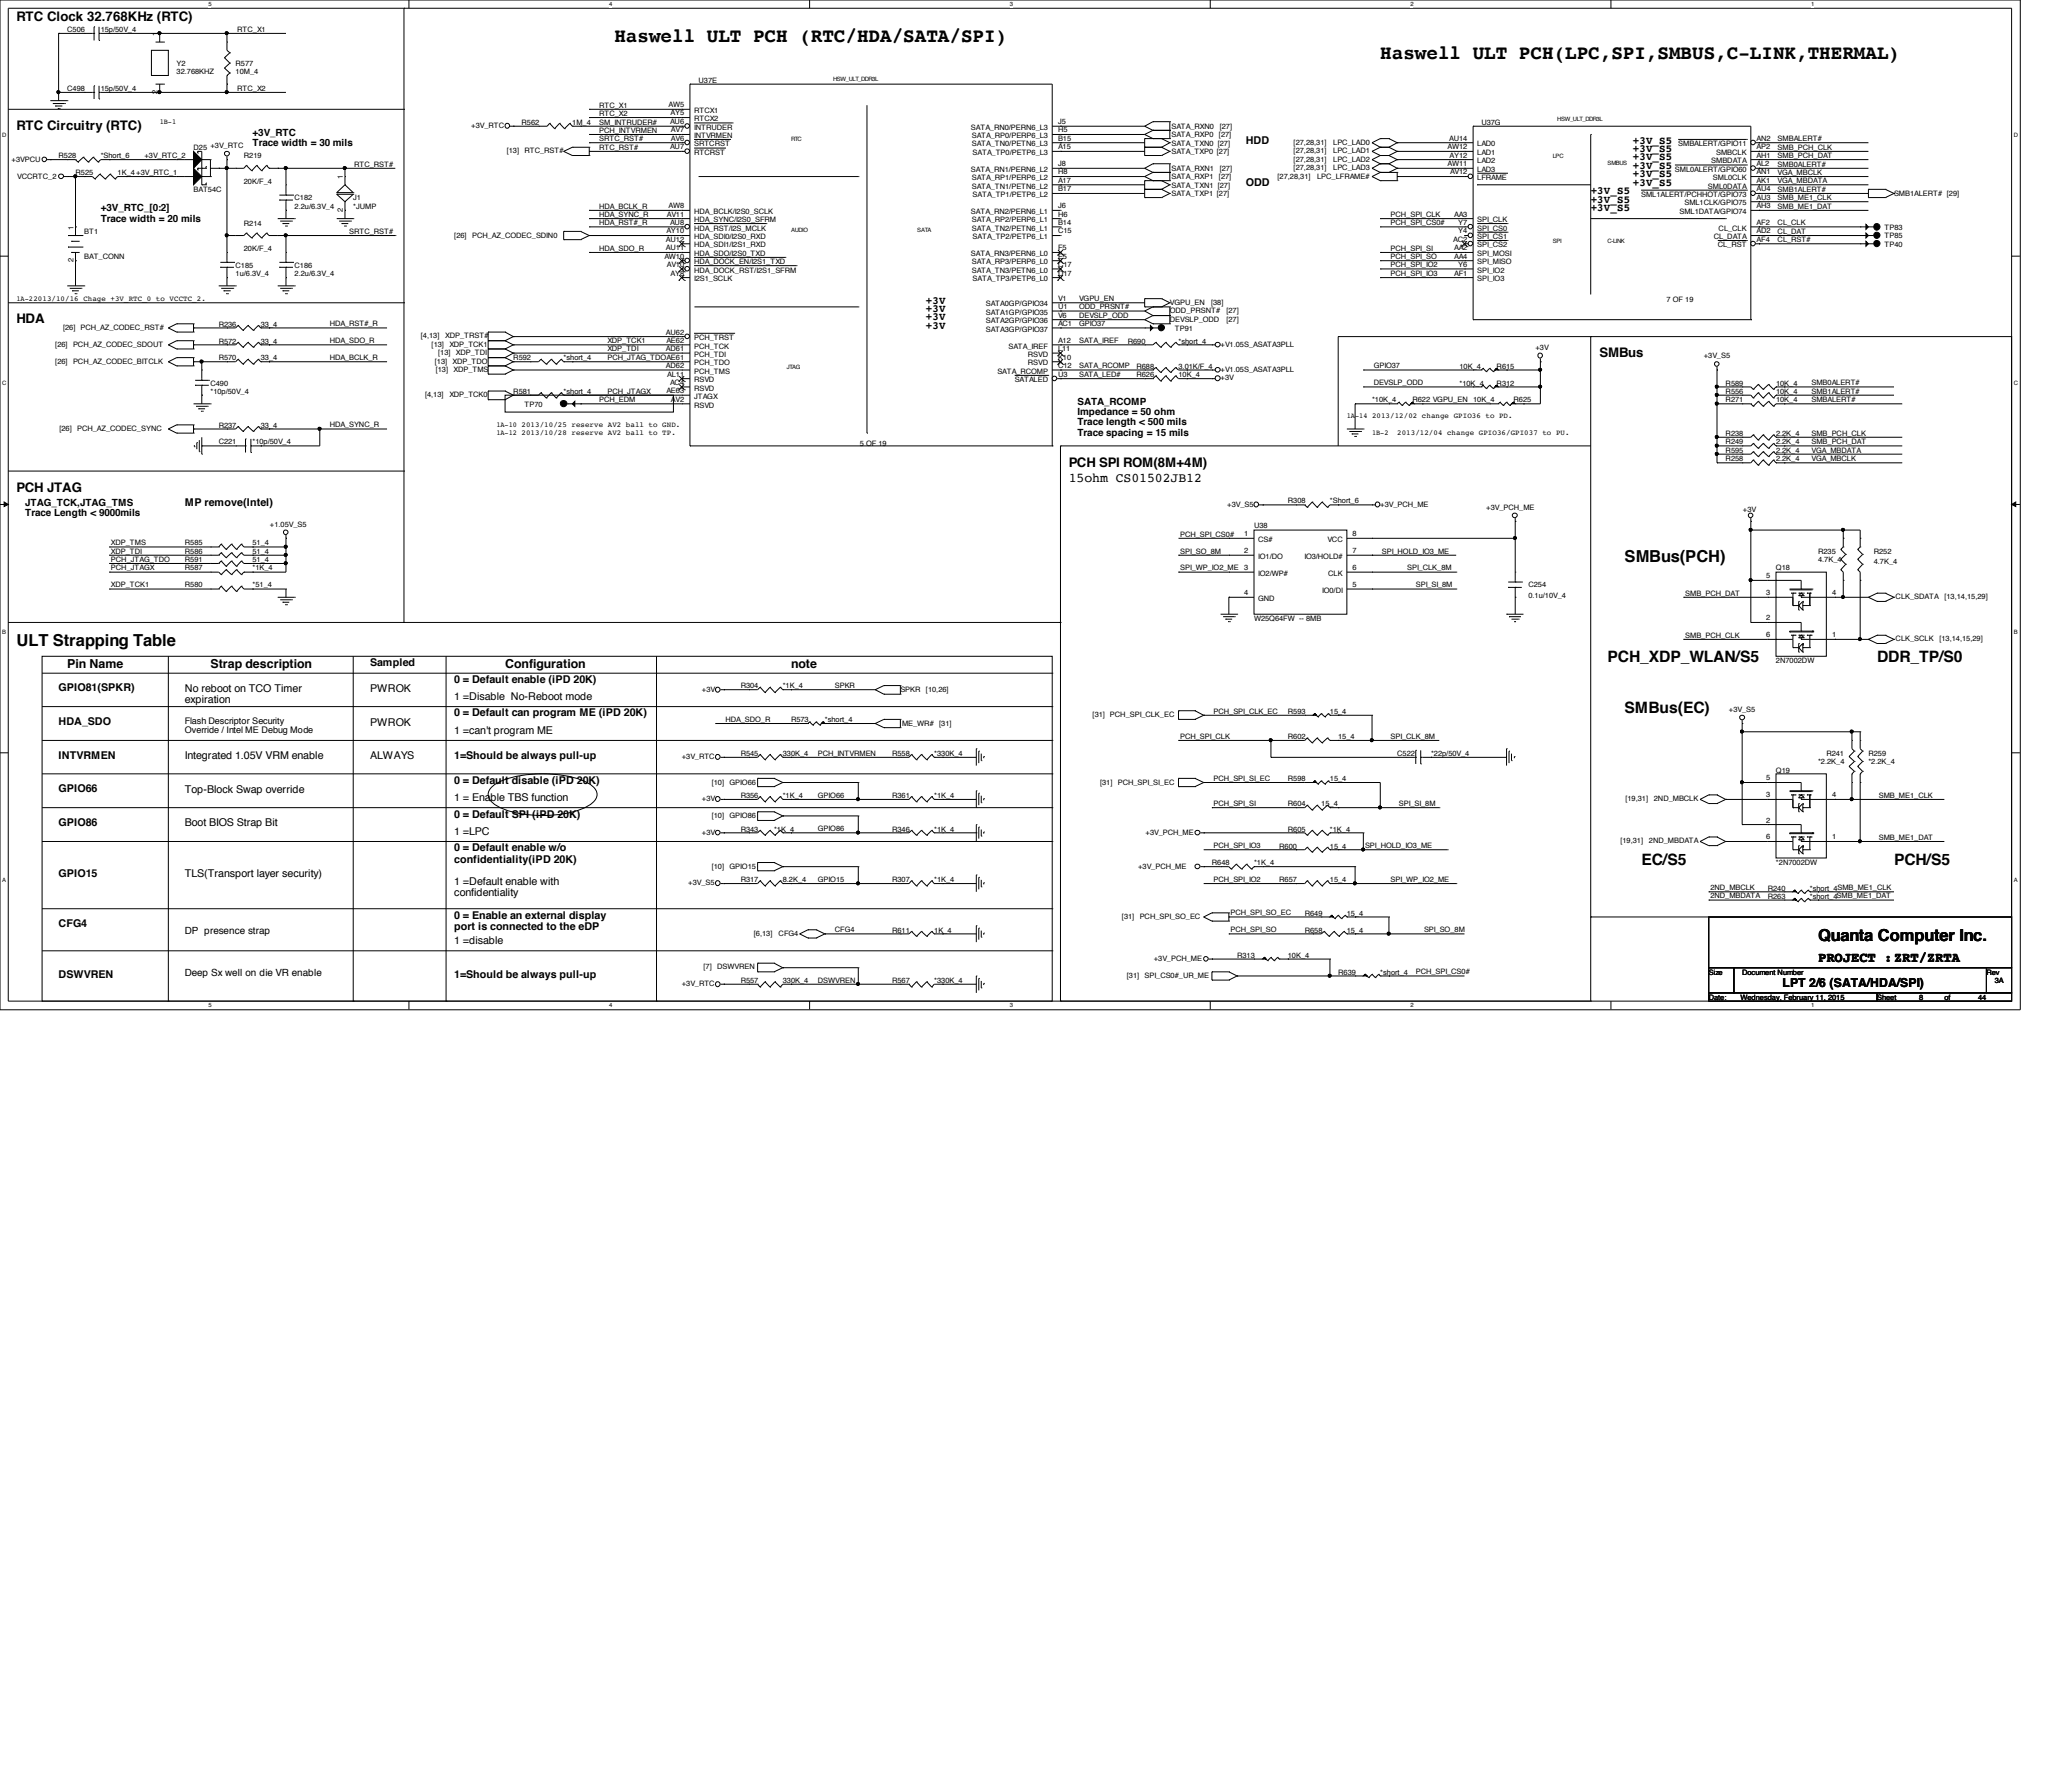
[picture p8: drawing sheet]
<svg xmlns="http://www.w3.org/2000/svg" width="210mm" height="184mm" viewBox="0 0 210 184" stroke-linecap="round" stroke-linejoin="round" font-family="sans-serif">
<defs><g id="words">
<g font-size="2">
<text x="63" y="4.3">Haswell ULT PCH (RTC/HDA/SATA/SPI)</text>
<text x="141.6" y="6">Haswell ULT PCH(LPC,SPI,SMBUS,C-LINK,THERMAL)</text>
</g>
<g font-size="1.7">
<text x="166.7" y="57.7">SMBus(PCH)</text>
<text x="1.7" y="66.3">ULT Strapping Table</text>
<text x="186.5" y="96.6">Quanta Computer Inc.</text>
</g>
<g font-size="1.6">
<text x="164.9" y="68">PCH_XDP_WLAN/S5</text>
<text x="192.6" y="68">DDR_TP/S0</text>
<text x="166.7" y="73.2">SMBus(EC)</text>
<text x="168.4" y="88.7">EC/S5</text>
<text x="194.3" y="88.7">PCH/S5</text>
</g>
<g font-size="1.4">
<text x="1.7" y="2.1">RTC Clock 32.768KHz (RTC)</text>
<text x="1.7" y="13.3">RTC Circuitry (RTC)</text>
<text x="1.7" y="33.2">HDA</text>
<text x="164.1" y="36.7">SMBus</text>
<text x="109.6" y="47.9">PCH SPI ROM(8M+4M)</text>
<text x="1.7" y="50.5">PCH JTAG</text>
<text x="109.6" y="49.5">15ohm CS01502JB12</text>
<text x="186.5" y="98.7">PROJECT :ZRT/ZRTA</text>
</g>
<g font-size="1.3">
<text x="6.9" y="68.5">Pin Name</text>
<text x="21.6" y="68.5">Strap description</text>
<text x="51.8" y="68.5">Configuration</text>
<text x="81.2" y="68.5">note</text>
<text x="182.9" y="101.3">LPT 2/6 (SATA/HDA/SPI)</text>
</g>
<g font-size="1.1">
<text x="127.8" y="14.8">HDD</text>
<text x="167.5" y="14.7">+3V_S5</text>
<text x="167.5" y="17.3">+3V_S5</text>
<text x="167.5" y="16.5">+3V_S5</text>
<text x="167.5" y="15.6">+3V_S5</text>
<text x="127.8" y="19.1">ODD</text>
<text x="163.2" y="19.9">+3V_S5</text>
<text x="163.2" y="20.8">+3V_S5</text>
<text x="163.2" y="21.6">+3V_S5</text>
<text x="167.5" y="18.2">+3V_S5</text>
<text x="167.5" y="19">+3V_S5</text>
<text x="95" y="31.2">+3V</text>
<text x="95" y="32">+3V</text>
<text x="95" y="32.9">+3V</text>
<text x="95" y="33.7">+3V</text>
<text x="19" y="51.9">MP remove(Intel)</text>
<text x="6" y="71">GPIO81(SPKR)</text>
<text x="19" y="71">No reboot on TCO Timer</text>
<text x="38" y="68.4">Sampled</text>
<text x="38" y="71">PWROK</text>
<text x="46.6" y="71.8">1 =Disable No-Reboot mode</text>
<text x="46.6" y="70.1">0 = Default enable (iPD 20K)</text>
<text x="6" y="77.9">INTVRMEN</text>
<text x="6" y="74.4">HDA_SDO</text>
<text x="19" y="77.9">Integrated 1.05V VRM enable</text>
<text x="19" y="72.1">expiration</text>
<text x="38" y="74.5">PWROK</text>
<text x="38" y="77.9">ALWAYS</text>
<text x="46.6" y="73.5">0 = Default can program ME (iPD 20K)</text>
<text x="46.6" y="75.3">1 =can't program ME</text>
<text x="46.6" y="77.9">1=Should be always pull-up</text>
<text x="6" y="81.3">GPIO66</text>
<text x="19" y="81.4">Top-Block Swap override</text>
<text x="46.6" y="80.4">0 = Default disable (iPD 20K)</text>
<text x="46.6" y="82.2">1 = Enable TBS function</text>
<text x="46.6" y="83.9">0 = Default SPI (iPD 20K)</text>
<text x="6" y="90">GPIO15</text>
<text x="6" y="84.8">GPIO86</text>
<text x="19" y="84.8">Boot BIOS Strap Bit</text>
<text x="19" y="90">TLS(Transport layer security)</text>
<text x="46.6" y="85.7">1 =LPC</text>
<text x="46.6" y="87.4">0 = Default enable w/o</text>
<text x="46.6" y="88.5">confidentiality(iPD 20K)</text>
<text x="6" y="95.1">CFG4</text>
<text x="46.6" y="90.8">1 =Default enable with</text>
<text x="46.6" y="92">confidentiality</text>
<text x="46.6" y="94.3">0 = Enable an external display</text>
<text x="46.6" y="95.4">port is connected to the eDP</text>
<text x="6" y="100.3">DSWVREN</text>
<text x="46.6" y="96.9">1 =disable</text>
<text x="46.6" y="100.3">1=Should be always pull-up</text>
</g>
<g font-size="1">
<text x="25.9" y="13.9">+3V_RTC</text>
<text x="25.9" y="15">Trace width = 30 mils</text>
<text x="10.3" y="21.7">+3V_RTC_[0:2]</text>
<text x="10.3" y="22.7">Trace width = 20 mils</text>
<text x="110.5" y="41.5">SATA_RCOMP</text>
<text x="110.5" y="42.6">Impedance = 50 ohm</text>
<text x="110.5" y="43.6">Trace length &lt; 500 mils</text>
<text x="110.5" y="44.7">Trace spacing = 15 mils</text>
<text x="2.6" y="51.9">JTAG_TCK,JTAG_TMS</text>
<text x="2.6" y="53">Trace Length &lt; 9000mils</text>
<text x="19" y="95.9">DP presence strap</text>
<text x="19" y="100.2">Deep Sx well on die VR enable</text>
</g>
<g font-size=".9">
<text x="19" y="74.3">Flash Descriptor Security</text>
<text x="19" y="75.2">Override / Intel ME Debug Mode</text>
</g>
<g font-size=".8">
<text x="6.9" y="3.3">C506</text>
<text x="10.3" y="3.3">15p/50V_4</text>
<text x="16.2" y="3.7" transform="rotate(-90 16.2 3.7)">1</text>
<text x="24.3" y="3.3">RTC_X1</text>
<text x="6.9" y="9.4">C498</text>
<text x="10.3" y="9.4">15p/50V_4</text>
<text x="16.2" y="9.7" transform="rotate(-90 16.2 9.7)">2</text>
<text x="18.1" y="6.7">Y2</text>
<text x="18.1" y="7.6">32.768KHZ</text>
<text x="24.2" y="6.7">R577</text>
<text x="24.2" y="7.6">10M_4</text>
<text x="24.3" y="9.3">RTC_X2</text>
<text x="61.5" y="11">RTC_X1</text>
<text x="61.5" y="11.9">RTC_X2</text>
<text x="68.6" y="11">AW5</text>
<text x="68.8" y="11.9">AY5</text>
<text x="71.2" y="11.6">RTCX1</text>
<text x="71.7" y="8.5">U37E</text>
<text x="1.2" y="16.6">+3VPCU</text>
<text x="6" y="16.3">R528</text>
<text x="7.7" y="18">R525</text>
<text x="10.3" y="16.3">*Short_6</text>
<text x="12.1" y="18">1K_4+3V_RTC_1</text>
<text x="14.8" y="16.2">+3V_RTC_2</text>
<text x="16.4" y="12.7">1B-1</text>
<text x="19.9" y="15.4">D25 +3V_RTC</text>
<text x="25" y="16.3">R219</text>
<text x="36.3" y="17.1">RTC_RST#</text>
<text x="48.3" y="13.1">+3V_RTC</text>
<text x="52" y="15.7">[13]</text>
<text x="53.5" y="12.8">R562</text>
<text x="53.8" y="15.7">RTC_RST#</text>
<text x="58.7" y="12.8">1M_4</text>
<text x="61.5" y="14.5">SRTC_RST#</text>
<text x="61.5" y="12.8">SM_INTRUDER#</text>
<text x="61.5" y="15.4">RTC_RST#</text>
<text x="61.5" y="13.6">PCH_INTVRMEN</text>
<text x="68.7" y="15.3">AU7</text>
<text x="68.7" y="12.7">AU6</text>
<text x="68.8" y="14.4">AV6</text>
<text x="68.8" y="13.6">AV7</text>
<text x="71.2" y="12.4">RTCX2</text>
<text x="71.2" y="15.9">RTCRST</text>
<text x="71.2" y="15">SRTCRST</text>
<text x="71.2" y="14.2">INTVRMEN</text>
<text x="71.2" y="13.3">INTRUDER</text>
<text x="99.6" y="17.7">SATA_RN1/PERN6_L2</text>
<text x="99.6" y="13.3">SATA_RN0/PERN6_L3</text>
<text x="99.7" y="15">SATA_TN0/PETN6_L3</text>
<text x="99.7" y="14.2">SATA_RP0/PERP6_L3</text>
<text x="99.8" y="15.9">SATA_TP0/PETP6_L3</text>
<text x="108.5" y="17.9">H8</text>
<text x="108.5" y="14.4">B15</text>
<text x="108.5" y="13.6">H5</text>
<text x="108.5" y="15.3">A15</text>
<text x="108.5" y="17.1">J8</text>
<text x="108.5" y="12.7">J5</text>
<text x="120.2" y="14.9">SATA_TXN0 [27]</text>
<text x="120.2" y="15.8">SATA_TXP0 [27]</text>
<text x="120.2" y="13.2">SATA_RXN0</text>
<text x="120.2" y="14.1">SATA_RXP0</text>
<text x="120.2" y="17.5">SATA_RXN1</text>
<text x="125.1" y="14.1">[27]</text>
<text x="125.1" y="13.2">[27]</text>
<text x="125.1" y="17.5">[27]</text>
<text x="132.7" y="14.9">[27,28,31]</text>
<text x="132.7" y="15.7">[27,28,31]</text>
<text x="132.7" y="17.4">[27,28,31]</text>
<text x="132.7" y="16.6">[27,28,31]</text>
<text x="136.8" y="14.9">LPC_LAD0</text>
<text x="136.8" y="15.7">LPC_LAD1</text>
<text x="136.8" y="17.4">LPC_LAD3</text>
<text x="136.8" y="16.6">LPC_LAD2</text>
<text x="148.5" y="17.1">AW11</text>
<text x="148.5" y="15.3">AW12</text>
<text x="148.7" y="14.4">AU14</text>
<text x="148.7" y="16.2">AY12</text>
<text x="148.8" y="17.9">AV12</text>
<text x="151.6" y="17.7">LAD3</text>
<text x="151.6" y="16.8">LAD2</text>
<text x="151.6" y="15.9">LAD1</text>
<text x="151.6" y="15">LAD0</text>
<text x="152" y="12.8">U37G</text>
<text x="171.8" y="17.7">SML0ALERT/GPIO60</text>
<text x="172.2" y="15">SMBALERT/GPIO11</text>
<text x="175.6" y="16.8">SMBDATA</text>
<text x="176.1" y="15.9">SMBCLK</text>
<text x="180.2" y="16.2">AH1</text>
<text x="180.2" y="17.1">AL2</text>
<text x="180.2" y="14.4">AN2</text>
<text x="180.2" y="15.3">AP2</text>
<text x="180.2" y="17.9">AN1</text>
<text x="182.4" y="17.9">VGA_MBCLK</text>
<text x="182.4" y="14.5">SMBALERT#</text>
<text x="182.4" y="17.1">SMB0ALERT#</text>
<text x="182.4" y="15.4">SMB_PCH_CLK</text>
<text x="182.4" y="16.2">SMB_PCH_DAT</text>
<text x="1.8" y="18.3">VCCRTC_2</text>
<text x="7.5" y="23.6" transform="rotate(-90 7.5 23.6)">1</text>
<text x="19.9" y="19.7">BAT54C</text>
<text x="25" y="18.8">20K/F_4</text>
<text x="25" y="23.2">R214</text>
<text x="30.2" y="20.6">C182</text>
<text x="30.2" y="21.4">2.2u/6.3V_4</text>
<text x="35.2" y="21.7" transform="rotate(-90 35.2 21.7)">2</text>
<text x="35.2" y="18.4" transform="rotate(-90 35.2 18.4)">1</text>
<text x="36.2" y="20.6">J1</text>
<text x="36.2" y="21.4">*JUMP</text>
<text x="61.5" y="23.1">HDA_RST#_R</text>
<text x="61.5" y="21.4">HDA_BCLK_R</text>
<text x="61.5" y="22.3">HDA_SYNC_R</text>
<text x="68.4" y="24">AY10</text>
<text x="68.4" y="22.2">AV11</text>
<text x="68.6" y="21.4">AW8</text>
<text x="68.7" y="23.1">AU8</text>
<text x="71.2" y="23.7">HDA_RST/I2S_MCLK</text>
<text x="71.2" y="22.8">HDA_SYNC/I2S0_SFRM</text>
<text x="71.2" y="22">HDA_BCLK/I2S0_SCLK</text>
<text x="99.6" y="22">SATA_RN2/PERN6_L1</text>
<text x="99.7" y="23.7">SATA_TN2/PETN6_L1</text>
<text x="99.7" y="22.8">SATA_RP2/PERP6_L1</text>
<text x="99.7" y="19.3">SATA_TN1/PETN6_L2</text>
<text x="99.7" y="18.5">SATA_RP1/PERP6_L2</text>
<text x="99.8" y="20.2">SATA_TP1/PETP6_L2</text>
<text x="108.5" y="23.1">B14</text>
<text x="108.5" y="22.2">H6</text>
<text x="108.5" y="18.8">A17</text>
<text x="108.5" y="24">C15</text>
<text x="108.5" y="19.6">B17</text>
<text x="108.5" y="21.4">J6</text>
<text x="120.2" y="20.2">SATA_TXP1 [27]</text>
<text x="120.2" y="19.3">SATA_TXN1 [27]</text>
<text x="120.2" y="18.4">SATA_RXP1</text>
<text x="125.1" y="18.4">[27]</text>
<text x="131.1" y="18.3">[27,28,31]</text>
<text x="135.1" y="18.3">LPC_LFRAME#</text>
<text x="142.7" y="23.1">PCH_SPI_CS0#</text>
<text x="142.7" y="22.3">PCH_SPI_CLK</text>
<text x="149.2" y="22.2">AA3</text>
<text x="149.6" y="24">Y4</text>
<text x="149.6" y="23.1">Y7</text>
<text x="151.6" y="22.8">SPI_CLK</text>
<text x="151.6" y="23.7">SPI_CS0</text>
<text x="151.6" y="18.5">LFRAME</text>
<text x="168.4" y="20.2">SML1ALERT/PCHHOT/GPIO73</text>
<text x="172.3" y="22">SML1DATA/GPIO74</text>
<text x="172.8" y="21.1">SML1CLK/GPIO75</text>
<text x="175.2" y="19.3">SML0DATA</text>
<text x="175.7" y="18.5">SML0CLK</text>
<text x="176.3" y="23.7">CL_CLK</text>
<text x="180.2" y="21.4">AH3</text>
<text x="180.2" y="20.5">AU3</text>
<text x="180.2" y="24">AD2</text>
<text x="180.2" y="19.6">AU4</text>
<text x="180.2" y="23.1">AF2</text>
<text x="180.2" y="18.8">AK1</text>
<text x="182.4" y="21.4">SMB_ME1_DAT</text>
<text x="182.4" y="20.5">SMB_ME1_CLK</text>
<text x="182.4" y="19.7">SMB1ALERT#</text>
<text x="182.4" y="18.8">VGA_MBDATA</text>
<text x="182.4" y="23.1">CL_CLK</text>
<text x="193.3" y="23.6">TP83</text>
<text x="194.3" y="20.1">SMB1ALERT# [29]</text>
<text x="7.5" y="26.9" transform="rotate(-90 7.5 26.9)">2</text>
<text x="8.6" y="24">BT1</text>
<text x="8.6" y="26.6">BAT_CONN</text>
<text x="24.2" y="27.5">C185</text>
<text x="24.2" y="28.3">1u/6.3V_4</text>
<text x="25" y="25.7">20K/F_4</text>
<text x="30.2" y="27.5">C186</text>
<text x="30.2" y="28.3">2.2u/6.3V_4</text>
<text x="35.8" y="24">SRTC_RST#</text>
<text x="46.6" y="24.4">[26]</text>
<text x="48.4" y="24.4">PCH_AZ_CODEC_SDIN0</text>
<text x="61.5" y="25.7">HDA_SDO_R</text>
<text x="68.2" y="26.5">AW10</text>
<text x="68.3" y="24.8">AU12</text>
<text x="68.3" y="25.7">AU11</text>
<text x="68.4" y="27.4">AV10</text>
<text x="68.8" y="28.3">AY8</text>
<text x="71.2" y="28">HDA_DOCK_RST/I2S1_SFRM</text>
<text x="71.2" y="27.1">HDA_DOCK_EN/I2S1_TXD</text>
<text x="71.2" y="25.4">HDA_SDI1/I2S1_RXD</text>
<text x="71.2" y="26.3">HDA_SDO/I2S0_TXD</text>
<text x="71.2" y="24.6">HDA_SDI0/I2S0_RXD</text>
<text x="71.2" y="28.9">I2S1_SCLK</text>
<text x="99.6" y="26.3">SATA_RN3/PERN6_L0</text>
<text x="99.7" y="28">SATA_TN3/PETN6_L0</text>
<text x="99.7" y="27.1">SATA_RP3/PERP6_L0</text>
<text x="99.8" y="28.9">SATA_TP3/PETP6_L0</text>
<text x="99.8" y="24.6">SATA_TP2/PETP6_L1</text>
<text x="108.5" y="27.4">C17</text>
<text x="108.5" y="26.5">E5</text>
<text x="108.5" y="28.3">D17</text>
<text x="108.5" y="25.7">F5</text>
<text x="142.7" y="25.7">PCH_SPI_SI</text>
<text x="142.7" y="26.6">PCH_SPI_SO</text>
<text x="142.7" y="27.4">PCH_SPI_IO2</text>
<text x="142.7" y="28.3">PCH_SPI_IO3</text>
<text x="149.1" y="24.8">AC2</text>
<text x="149.2" y="28.3">AF1</text>
<text x="149.2" y="26.5">AA4</text>
<text x="149.2" y="25.7">AA2</text>
<text x="149.6" y="27.4">Y6</text>
<text x="151.6" y="28.9">SPI_IO3</text>
<text x="151.6" y="28">SPI_IO2</text>
<text x="151.6" y="27.1">SPI_MISO</text>
<text x="151.6" y="26.3">SPI_MOSI</text>
<text x="151.6" y="25.4">SPI_CS2</text>
<text x="151.6" y="24.6">SPI_CS1</text>
<text x="175.8" y="24.6">CL_DATA</text>
<text x="176.2" y="25.4">CL_RST</text>
<text x="180.2" y="24.8">AF4</text>
<text x="182.4" y="24">CL_DAT</text>
<text x="182.4" y="24.8">CL_RST#</text>
<text x="193.3" y="24.5">TP85</text>
<text x="193.3" y="25.3">TP40</text>
<text x="1.7" y="30.9">1A-22013/10/16 Chage +3V_RTC_0 to VCCTC_2.</text>
<text x="5.7" y="35.6">[26]</text>
<text x="6.5" y="33.9">[26] PCH_AZ_CODEC_RST#</text>
<text x="7.5" y="35.6">PCH_AZ_CODEC_SDOUT</text>
<text x="22.4" y="35.3">R572</text>
<text x="22.4" y="33.5">R236</text>
<text x="26.8" y="35.3">33_4</text>
<text x="26.8" y="33.5">33_4</text>
<text x="33.8" y="33.5">HDA_RST#_R</text>
<text x="33.8" y="35.2">HDA_SDO_R</text>
<text x="43.2" y="34.7">[4,13]</text>
<text x="44.3" y="35.6">[13]</text>
<text x="45.7" y="34.7">XDP_TRST#</text>
<text x="46.1" y="35.6">XDP_TCK1</text>
<text x="62.3" y="35.2">XDP_TCK1</text>
<text x="68.3" y="34.3">AU62</text>
<text x="68.4" y="35.2">AE62</text>
<text x="71.2" y="35.8">PCH_TCK</text>
<text x="71.2" y="34.9">PCH_TRST</text>
<text x="101.1" y="34">SATA3GP/GPIO37</text>
<text x="101.1" y="33.2">SATA2GP/GPIO36</text>
<text x="101.1" y="32.3">SATA1GP/GPIO35</text>
<text x="101.1" y="31.5">SATA0GP/GPIO34</text>
<text x="103.5" y="35.8">SATA_IREF</text>
<text x="108.5" y="33.4">AC1</text>
<text x="108.5" y="32.6">V6</text>
<text x="108.5" y="31.7">U1</text>
<text x="108.5" y="30.9">V1</text>
<text x="108.5" y="35.2">A12</text>
<text x="110.7" y="35.2">SATA_IREF</text>
<text x="110.7" y="32.6">DEVSLP_ODD</text>
<text x="110.7" y="33.5">GPIO37</text>
<text x="110.7" y="30.9">VGPU_EN</text>
<text x="110.7" y="31.7">ODD_PRSNT#</text>
<text x="115.7" y="35.3">R690</text>
<text x="120" y="31.3">VGPU_EN</text>
<text x="120" y="32.1">ODD_PRSNT#</text>
<text x="120" y="33">DEVSLP_ODD</text>
<text x="120.5" y="34">TP91</text>
<text x="120.9" y="35.3">*short_4</text>
<text x="124.2" y="31.3">[38]</text>
<text x="125.2" y="35.6">+V1.05S_ASATA3PLL</text>
<text x="125.8" y="32.1">[27]</text>
<text x="125.8" y="33">[27]</text>
<text x="157.5" y="35.9">+3V</text>
<text x="171" y="30.9">7 OF 19</text>
<text x="5.7" y="37.3">[26]</text>
<text x="7.5" y="37.3">PCH_AZ_CODEC_BITCLK</text>
<text x="21.6" y="39.6">C490</text>
<text x="21.6" y="40.4">*10p/50V_4</text>
<text x="22.4" y="37">R570</text>
<text x="26.8" y="37">33_4</text>
<text x="33.8" y="37">HDA_BCLK_R</text>
<text x="43.6" y="40.8">[4,13]</text>
<text x="44.6" y="37.3">[13]</text>
<text x="44.7" y="38.2">[13]</text>
<text x="45" y="36.4">[13]</text>
<text x="46.1" y="40.8">XDP_TCK0</text>
<text x="46.4" y="37.3">XDP_TDO</text>
<text x="46.5" y="38.2">XDP_TMS</text>
<text x="46.8" y="36.4">XDP_TDI</text>
<text x="52.7" y="37">R592</text>
<text x="52.7" y="40.4">R581</text>
<text x="53.8" y="41.7">TP70</text>
<text x="57.8" y="37">*short_4</text>
<text x="57.8" y="40.4">*short_4</text>
<text x="61.5" y="41.3">PCH_EDM</text>
<text x="62.3" y="36.1">XDP_TDI</text>
<text x="62.3" y="37">PCH_JTAG_TDOAE61</text>
<text x="62.3" y="40.4">PCH_JTAGX</text>
<text x="68.3" y="37.8">AD62</text>
<text x="68.3" y="36">AD61</text>
<text x="68.4" y="40.3">AE63</text>
<text x="68.5" y="38.7">AL11</text>
<text x="68.7" y="39.5">AC4</text>
<text x="68.8" y="41.2">AV2</text>
<text x="71.2" y="38.4">PCH_TMS</text>
<text x="71.2" y="37.5">PCH_TDO</text>
<text x="71.2" y="36.6">PCH_TDI</text>
<text x="71.2" y="40.1">RSVD</text>
<text x="71.2" y="39.2">RSVD</text>
<text x="71.2" y="41.8">RSVD</text>
<text x="71.2" y="40.9">JTAGX</text>
<text x="102.3" y="38.4">SATA_RCOMP</text>
<text x="104.1" y="39.2">SATALED</text>
<text x="105.5" y="36.6">RSVD</text>
<text x="105.5" y="37.5">RSVD</text>
<text x="108.5" y="36">L11</text>
<text x="108.5" y="36.9">K10</text>
<text x="108.5" y="37.8">C12</text>
<text x="108.5" y="38.7">U3</text>
<text x="110.7" y="37.8">SATA_RCOMP</text>
<text x="110.7" y="38.7">SATA_LED#</text>
<text x="116.6" y="37.8">R688</text>
<text x="116.6" y="38.7">R626</text>
<text x="120.9" y="37.8">3.01K/F_4</text>
<text x="120.9" y="38.7">10K_4</text>
<text x="125.2" y="39">+3V</text>
<text x="125.2" y="38.2">+V1.05S_ASATA3PLL</text>
<text x="140.8" y="41.3">*10K_4</text>
<text x="140.9" y="37.8">GPIO37</text>
<text x="140.9" y="39.5">DEVSLP_ODD</text>
<text x="144.9" y="41.3">R622 VGPU_EN</text>
<text x="149.7" y="39.6">*10K_4</text>
<text x="149.7" y="37.8">10K_4</text>
<text x="151.1" y="41.3">10K_4</text>
<text x="153.5" y="39.6">R312</text>
<text x="153.5" y="37.8">R615</text>
<text x="155.3" y="41.3">R625</text>
<text x="174.8" y="36.8">+3V_S5</text>
<text x="177" y="39.6">R589</text>
<text x="177" y="41.3">R271</text>
<text x="177" y="40.4">R556</text>
<text x="182.2" y="39.6">10K_4</text>
<text x="182.2" y="41.3">10K_4</text>
<text x="182.2" y="40.4">10K_4</text>
<text x="185.8" y="41.3">SMBALERT#</text>
<text x="185.8" y="39.5">SMB0ALERT#</text>
<text x="185.8" y="40.4">SMB1ALERT#</text>
<text x="6.1" y="44.2">[26]</text>
<text x="7.9" y="44.2">PCH_AZ_CODEC_SYNC</text>
<text x="22.4" y="43.9">R237</text>
<text x="22.4" y="45.6">C221</text>
<text x="25.9" y="45.6">*10p/50V_4</text>
<text x="26.8" y="43.9">33_4</text>
<text x="33.8" y="43.9">HDA_SYNC_R</text>
<text x="50.9" y="43.8">1A-10</text>
<text x="50.9" y="44.7">1A-12</text>
<text x="53.5" y="43.8">2013/10/25 reserve AV2 ball to GND.</text>
<text x="53.5" y="44.7">2013/10/28 reserve AV2 ball to TP.</text>
<text x="88.2" y="45.8">5 OF 19</text>
<text x="138.2" y="42.9">1A-14</text>
<text x="140.8" y="44.7">1B-2</text>
<text x="140.8" y="42.9">2013/12/02 change GPIO36 to PD.</text>
<text x="143.3" y="44.7">2013/12/04 change GPIO36/GPI037 to PU.</text>
<text x="177" y="44.7">R238</text>
<text x="177" y="47.3">R258</text>
<text x="177" y="45.6">R249</text>
<text x="177" y="46.5">R595</text>
<text x="182.2" y="44.7">2.2K_4</text>
<text x="182.2" y="47.3">2.2K_4</text>
<text x="182.2" y="45.6">2.2K_4</text>
<text x="182.2" y="46.5">2.2K_4</text>
<text x="185.8" y="47.3">VGA_MBCLK</text>
<text x="185.8" y="46.4">VGA_MBDATA</text>
<text x="185.8" y="45.6">SMB_PCH_DAT</text>
<text x="185.8" y="44.7">SMB_PCH_CLK</text>
<text x="125.9" y="52">+3V_S5</text>
<text x="132.1" y="51.6">R308</text>
<text x="136.4" y="51.6">*Short_6</text>
<text x="141.6" y="52">+3V_PCH_ME</text>
<text x="152.5" y="52.4">+3V_PCH_ME</text>
<text x="178.8" y="52.5">+3V</text>
<text x="11.4" y="58.5">PCH_JTAGX</text>
<text x="11.4" y="57.7">PCH_JTAG_TDO</text>
<text x="11.4" y="56">XDP_TMS</text>
<text x="11.4" y="56.8">XDP_TDI</text>
<text x="19" y="58.5">R587</text>
<text x="19" y="56.9">R586</text>
<text x="19" y="57.7">R591</text>
<text x="19" y="56">R585</text>
<text x="25.9" y="58.5">*1K_4</text>
<text x="25.9" y="56.9">51_4</text>
<text x="25.9" y="57.7">51_4</text>
<text x="25.9" y="56">51_4</text>
<text x="27.7" y="54.1">+1.05V_S5</text>
<text x="121.1" y="55.1">PCH_SPI_CS0#</text>
<text x="121.1" y="58.5">SPI_WP_IO2_ME</text>
<text x="121.1" y="56.8">SPI_SO_8M</text>
<text x="127.6" y="58.5">3</text>
<text x="127.6" y="55">1</text>
<text x="127.6" y="56.8">2</text>
<text x="128.7" y="54.2">U38</text>
<text x="129.1" y="59.1">IO2/WP#</text>
<text x="129.1" y="55.6">CS#</text>
<text x="129.1" y="57.4">IO1/DO</text>
<text x="133.8" y="57.4">IO3/HOLD#</text>
<text x="136.2" y="55.6">VCC</text>
<text x="136.3" y="59.1">CLK</text>
<text x="138.8" y="56.8">7</text>
<text x="138.8" y="55">8</text>
<text x="138.8" y="58.5">6</text>
<text x="141.8" y="56.8">SPI_HOLD_IO3_ME</text>
<text x="144.4" y="58.5">SPI_CLK_8M</text>
<text x="181.2" y="59.4">5</text>
<text x="182.2" y="58.5">Q18</text>
<text x="186.5" y="56.9">R235</text>
<text x="186.5" y="57.7">4.7K_4</text>
<text x="192.2" y="56.9">R252</text>
<text x="192.2" y="57.9">4.7K_4</text>
<text x="11.4" y="60.3">XDP_TCK1</text>
<text x="19" y="60.3">R580</text>
<text x="25.9" y="60.3">*51_4</text>
<text x="127.6" y="61.1">4</text>
<text x="128.7" y="63.8">W25Q64FW -- 8MB</text>
<text x="129.1" y="61.7">GND</text>
<text x="135.6" y="60.8">IO0/DI</text>
<text x="138.8" y="60.2">5</text>
<text x="145.2" y="60.3">SPI_SI_8M</text>
<text x="156.8" y="60.3">C254</text>
<text x="156.8" y="61.3">0.1u/10V_4</text>
<text x="172.9" y="65.4">SMB_PCH_CLK</text>
<text x="172.9" y="61.1">SMB_PCH_DAT</text>
<text x="181.2" y="65.4">6</text>
<text x="181.2" y="63.7">2</text>
<text x="181.2" y="61.1">3</text>
<text x="188" y="65.4">1</text>
<text x="188" y="61.1">4</text>
<text x="194.5" y="61.5">CLK_SDATA</text>
<text x="194.5" y="65.8">CLK_SCLK</text>
<text x="199" y="65.8">[13,14,15,29]</text>
<text x="199.5" y="61.5">[13,14,15,29]</text>
<text x="72" y="71">+3V</text>
<text x="76" y="70.7">R304</text>
<text x="80.3" y="70.7">*1K_4</text>
<text x="85.6" y="70.6">SPKR</text>
<text x="92.4" y="71">SPKR</text>
<text x="95" y="71">[10,26]</text>
<text x="182.2" y="68.1">2N7002DW</text>
<text x="69.9" y="77.9">+3V_RTC</text>
<text x="74.4" y="74.1">HDA_SDO_R</text>
<text x="76" y="77.6">R545</text>
<text x="80.3" y="77.6">330K_4</text>
<text x="81.2" y="74.1">R573</text>
<text x="83.9" y="77.6">PCH_INTVRMEN</text>
<text x="84.6" y="74.1">*short_4</text>
<text x="91.5" y="77.6">R558</text>
<text x="92.5" y="74.5">ME_WR#</text>
<text x="95.8" y="77.6">*330K_4</text>
<text x="96.4" y="74.5">[31]</text>
<text x="112.1" y="73.6">[31] PCH_SPI_CLK_EC</text>
<text x="121.1" y="75.8">PCH_SPI_CLK</text>
<text x="124.5" y="73.2">PCH_SPI_CLK_EC</text>
<text x="132.1" y="73.2">R593</text>
<text x="132.1" y="75.8">R602</text>
<text x="136.4" y="73.2">15_4</text>
<text x="137.3" y="75.8">15_4</text>
<text x="142.7" y="75.8">SPI_CLK_8M</text>
<text x="143.3" y="77.6">C522</text>
<text x="146.8" y="77.6">*22p/50V_4</text>
<text x="177.4" y="73.1">+3V_S5</text>
<text x="187.4" y="77.6">R241</text>
<text x="191.7" y="77.6">R259</text>
<text x="72" y="82.2">+3V</text>
<text x="73" y="80.5">[10]</text>
<text x="73" y="83.9">[10]</text>
<text x="74.8" y="80.5">GPIO66</text>
<text x="74.8" y="83.9">GPIO86</text>
<text x="76" y="81.9">R356</text>
<text x="80.3" y="81.9">*1K_4</text>
<text x="83.9" y="81.9">GPIO66</text>
<text x="91.5" y="81.9">R361</text>
<text x="95.8" y="81.9">*1K_4</text>
<text x="112.9" y="80.5">[31]</text>
<text x="114.7" y="80.5">PCH_SPI_SI_EC</text>
<text x="124.5" y="82.7">PCH_SPI_SI</text>
<text x="124.5" y="80.1">PCH_SPI_SI_EC</text>
<text x="132.1" y="80.1">R598</text>
<text x="132.1" y="82.8">R604</text>
<text x="135.6" y="82.8">15_4</text>
<text x="136.4" y="80.1">15_4</text>
<text x="143.5" y="82.7">SPI_SI_8M</text>
<text x="166.8" y="82.2">[19,31]</text>
<text x="169.7" y="82.2">2ND_MBCLK</text>
<text x="181.2" y="80.1">5</text>
<text x="181.2" y="81.8">3</text>
<text x="182.2" y="79.3">Q19</text>
<text x="186.5" y="78.4">*2.2K_4</text>
<text x="188" y="81.8">4</text>
<text x="191.7" y="78.4">*2.2K_4</text>
<text x="192.7" y="81.9">SMB_ME1_CLK</text>
<text x="72" y="85.7">+3V</text>
<text x="73" y="89.2">[10]</text>
<text x="74.8" y="89.2">GPIO15</text>
<text x="76" y="85.3">R343</text>
<text x="79.4" y="85.3">*1K_4</text>
<text x="83.9" y="85.3">GPIO86</text>
<text x="91.5" y="85.3">R346</text>
<text x="95.8" y="85.3">*1K_4</text>
<text x="116.8" y="89.2">+3V_PCH_ME</text>
<text x="117.5" y="85.7">+3V_PCH_ME</text>
<text x="124.3" y="88.8">R648</text>
<text x="124.5" y="87">PCH_SPI_IO3</text>
<text x="128.7" y="88.8">*1K_4</text>
<text x="131.2" y="87.1">R600</text>
<text x="132.1" y="85.3">R605</text>
<text x="136.4" y="85.3">*1K_4</text>
<text x="136.4" y="87.1">15_4</text>
<text x="140" y="87">SPI_HOLD_IO3_ME</text>
<text x="166.2" y="86.5">[19,31]</text>
<text x="169.2" y="86.5">2ND_MBDATA</text>
<text x="181.2" y="86.1">6</text>
<text x="181.2" y="84.4">2</text>
<text x="182.2" y="88.8">*2N7002DW</text>
<text x="188" y="86.1">1</text>
<text x="192.7" y="86.2">SMB_ME1_DAT</text>
<text x="70.6" y="90.8">+3V_S5</text>
<text x="76" y="90.5">R317</text>
<text x="80.3" y="90.5">8.2K_4</text>
<text x="83.9" y="90.5">GPIO15</text>
<text x="85.6" y="95.7">CFG4</text>
<text x="91.5" y="95.7">R611</text>
<text x="91.5" y="90.5">R307</text>
<text x="95.8" y="95.7">1K_4</text>
<text x="95.8" y="90.5">*1K_4</text>
<text x="115.1" y="94.3">[31]</text>
<text x="116.9" y="94.3">PCH_SPI_SO_EC</text>
<text x="124.5" y="90.5">PCH_SPI_IO2</text>
<text x="126.2" y="95.7">PCH_SPI_SO</text>
<text x="126.2" y="93.9">PCH_SPI_SO_EC</text>
<text x="131.2" y="90.5">R657</text>
<text x="133.9" y="94">R649</text>
<text x="133.9" y="95.7">R658</text>
<text x="136.4" y="90.5">15_4</text>
<text x="138.2" y="94">15_4</text>
<text x="138.2" y="95.7">15_4</text>
<text x="142.7" y="90.5">SPI_WP_IO2_ME</text>
<text x="146.1" y="95.7">SPI_SO_8M</text>
<text x="175.5" y="91.4">2ND_MBCLK</text>
<text x="175.5" y="92.2">2ND_MBDATA</text>
<text x="181.4" y="92.2">R263</text>
<text x="181.4" y="91.4">R240</text>
<text x="185.7" y="92.2">*short_4SMB_ME1_DAT</text>
<text x="185.7" y="91.4">*short_4SMB_ME1_CLK</text>
<text x="69.9" y="101.2">+3V_RTC</text>
<text x="72.2" y="99.5">[7]</text>
<text x="73.6" y="99.5">DSWVREN</text>
<text x="76" y="100.9">R557</text>
<text x="77.3" y="96.1">[6,13]</text>
<text x="79.9" y="96.1">CFG4</text>
<text x="80.3" y="100.9">330K_4</text>
<text x="83.9" y="100.8">DSWVREN</text>
<text x="91.5" y="100.9">R567</text>
<text x="95.8" y="100.9">*330K_4</text>
<text x="115.6" y="100.4">[31]</text>
<text x="117.4" y="100.4">SPI_CS0#_UR_ME</text>
<text x="118.4" y="98.6">+3V_PCH_ME</text>
<text x="126.9" y="98.3">R313</text>
<text x="132.1" y="98.3">10K_4</text>
<text x="137.3" y="100">R639</text>
<text x="141.6" y="100">*short_4</text>
<text x="145.2" y="100">PCH_SPI_CS0#</text>
<text x="175.3" y="100">Size</text>
<text x="178.7" y="100">Document Number</text>
<text x="203.8" y="100">Rev</text>
<text x="204.6" y="100.9">3A</text>
<text x="175.3" y="102.6">Date:</text>
<text x="178.6" y="102.6">Wednesday, February 11, 2015</text>
<text x="192.6" y="102.6">Sheet</text>
<text x="196.9" y="102.6">8</text>
<text x="199.5" y="102.6">of</text>
<text x="202.9" y="102.6">44</text>
</g>
<g font-size=".6">
<text x="21.4" y=".6">5</text>
<text x="62.5" y=".6">4</text>
<text x="103.6" y=".6">3</text>
<text x="144.7" y=".6">2</text>
<text x="185.8" y=".6">1</text>
<text x="85.5" y="8.3">HSW_ULT_DDR3L</text>
<text x=".2" y="14.1">D</text>
<text x="81.2" y="14.5">RTC</text>
<text x="159.3" y="16.3">LPC</text>
<text x="159.8" y="12.4">HSW_ULT_DDR3L</text>
<text x="164.9" y="16.9">SMBUS</text>
<text x="206.6" y="14.1">D</text>
<text x="81.2" y="23.8">AUDIO</text>
<text x="94.1" y="23.8">SATA</text>
<text x="159.3" y="24.9">SPI</text>
<text x="164.9" y="24.9">C-LINK</text>
<text x=".2" y="39.5">C</text>
<text x="80.7" y="37.8">JTAG</text>
<text x="206.6" y="39.5">C</text>
<text x=".2" y="65">B</text>
<text x="206.6" y="65">B</text>
<text x=".2" y="90.5">A</text>
<text x="206.6" y="90.5">A</text>
<text x="21.4" y="103.4">5</text>
<text x="62.5" y="103.4">4</text>
<text x="103.6" y="103.4">3</text>
<text x="144.7" y="103.4">2</text>
<text x="185.8" y="103.4">1</text>
</g>
</g></defs>
<path d="M0 0h207.3v103.6h-207.3zM.8 .8h205.6v101.9h-205.6z" fill="none" stroke="#000" stroke-width=".1"/>
<g fill="#fff">
<path d="M21.4 .1h.3v.7h-.3z"/>
<path d="M21.4 102.8h.3v.7h-.3z"/>
</g>
<path d="M42 0v.8M42 102.7v.9" fill="none" stroke="#000" stroke-width=".1"/>
<g fill="#fff">
<path d="M62.5 .1h.3v.7h-.3z"/>
<path d="M62.5 102.8h.3v.7h-.3z"/>
</g>
<path d="M83.1 0v.8M83.1 102.7v.9" fill="none" stroke="#000" stroke-width=".1"/>
<g fill="#fff">
<path d="M103.6 .1h.3v.7h-.3z"/>
<path d="M103.6 102.8h.3v.7h-.3z"/>
</g>
<path d="M124.2 0v.8M124.2 102.7v.9" fill="none" stroke="#000" stroke-width=".1"/>
<g fill="#fff">
<path d="M144.7 .1h.3v.7h-.3z"/>
<path d="M144.7 102.8h.3v.7h-.3z"/>
</g>
<path d="M165.3 0v.8M165.3 102.7v.9" fill="none" stroke="#000" stroke-width=".1"/>
<g fill="#fff">
<path d="M185.8 .1h.3v.7h-.3z"/>
<path d="M185.8 102.8h.3v.7h-.3z"/>
<path d="M.2 13.5h.4v.7h-.4z"/>
<path d="M206.6 13.5h.4v.7h-.4z"/>
<path d="M.2 39h.4v.7h-.4z"/>
<path d="M206.6 39h.4v.7h-.4z"/>
</g>
<path d="M0 26.3h.8M206.4 26.3h.8" fill="none" stroke="#000" stroke-width=".1"/>
<g fill="#fff">
<path d="M.2 64.5h.4v.7h-.4z"/>
<path d="M206.6 64.5h.4v.7h-.4z"/>
</g>
<path d="M0 51.8h.8M.4 51.5l.4 .3-.4 .2zM206.4 51.8h.8M206.4 51.8l.4-.3v.5z" fill="none" stroke="#000" stroke-width=".1"/>
<path d="M.4 51.5l.4 .3-.4 .2zM206.4 51.8l.4-.3v.5z" fill="#000"/>
<g fill="#fff">
<path d="M.2 90h.4v.6h-.4z"/>
<path d="M206.6 90h.4v.6h-.4z"/>
</g>
<g fill="none" stroke="#000" stroke-width=".1">
<path d="M.8 11.2h40.6M4.4 16.2h.3l.1 .1-.1 .2-.2 .1-.1-.1zM4.8 16.4h2.1M5.2 16.4h.1M5.2 10.3h1.7M5.4 10.6h1.2M5.7 10.9h.7M5.7 10.9h.1M5.9 9.3h.2v.3h-.2zM5.9 11.1h.2M6 9.5h.1M6 3.4h.1"/>
<path d="M6 3.4v6.9M6 9.5h2.6M6 3.4h2.6M6.1 11.1h.1M6.6 18.1h2M6.6 10.6h.1M6.9 10.3h.1M6.9 18.1h.1M7.6 18h.2v.2h-.2zM7.7 18.1h.1M7.7 18.1v5.2M8.6 18.1h.1"/>
<path d="M11.2 16.4h.1M11.2 9.5h18.1M11.2 3.4h18.1M11.2 16.4h6.9M13 18.1h.1M13 18.1h5.1M16.2 9.3h.3v.3h-.3zM16.2 3.3h.3v.2h-.3zM16.4 9.5h.1M16.4 3.4h.1M22.4 17.3h.1M22.4 17.3h1.8"/>
<path d="M23.1 9.3h.3v.3h-.3zM23.1 3.3h.3v.2h-.3zM23.1 17.1h.3v.2h-.3zM23.3 9.5h.1M23.3 3.4h.1M23.3 8.6h.1M23.3 17.3h.1M23.3 16.4h.1M23.3 3.4v.9M23.3 8.6v.9M23.3 16v9.9M28.5 17.3h.1"/>
<path d="M28.5 17.3h12.1M29.2 17.1h.2v.2h-.2zM29.3 17.3h.1M29.3 17.3v1.7M34.5 19.8h1.7M34.5 19.9h1.7M34.5 19.8h.1M34.5 19.9h.1M34.5 19.9l.9 .8M34.6 19.8h.1M35.3 17.1h.2v.2h-.2zM35.4 19l-.9 .8"/>
<path d="M35.4 17.3h.1M35.4 19h.1M35.4 18.1h.1M35.4 17.3v1.7M35.4 19l.8 .8M36.2 19.8h.1M36.2 19.9h.1M36.2 19.9l-.8 .8M41.4 11.2h.1M41.4 .8h.1M41.4 .8v63.1M51.9 12.7h.1l.2 .1v.3l-.2 .1-.1-.1z"/>
<path d="M52.3 13h2.9M52.7 13h.1M57.8 15.5h.1M57.8 15.5l.9 .5M58.7 15.1l-.9 .4M58.7 16h1.8M58.7 15.1h.1M58.7 16h.1M58.7 15.1h1.8M59.6 13h10.3M59.6 13h.1M60.5 11.2h9.4"/>
<path d="M60.5 14.6h9.4M60.5 15.5h9.4M60.5 12.1h9.4M60.5 13.8h9.4M60.5 14.6h.1M60.5 15.5h.1M60.5 11.2h.1M60.5 12.1h.1M60.5 13.8h.1M60.5 15.1h.1M60.5 16h.1M60.5 15.1v.9"/>
<path d="M108.8 15.5h.1M108.8 14.6h.1M108.8 13h.1M108.8 13.8h.1M108.8 17.3h.1M108.8 18.1h.1M108.8 19h.1M108.8 19.9h.1M108.8 19.9h8.6M108.8 18.1h8.6M108.8 19h8.6M108.8 14.6h8.6"/>
<path d="M108.8 15.5h8.6M108.8 17.3h8.6M108.8 13h8.6M108.8 13.8h8.6M117.4 15.1h1.8M117.4 16h1.8M117.4 19.4h1.8M117.4 13l.9 .4M117.4 13.8l.9 .4M117.4 18.1l.9 .4M117.4 17.3l.9 .4M117.4 15.1h.1"/>
<path d="M117.4 14.2h.1M117.4 16h.1M117.4 13h.1M117.4 13.8h.1M117.4 19.4h.1M117.4 18.5h.1M117.4 18.1h.1M117.4 17.3h.1M117.4 14.2h2.6M117.4 18.5h2.6M117.4 14.2v1.8M117.4 18.5v1.8"/>
<path d="M118.3 17.7h1.7M118.3 13.4h1.7M118.3 12.5h.1M118.3 13.4h.1M118.3 14.2h.1M118.3 17.7h.1M118.3 18.5h.1M118.3 16.8h.1M118.3 16.8h1.7M118.3 12.5h1.7M118.3 12.5l-.9 .5M118.3 13.4l-.9 .4"/>
<path d="M118.3 17.7l-.9 .4M118.3 16.8l-.9 .5M119.2 14.2h.1M119.2 15.1h.1M119.2 16h.1M119.2 19.4h.1M119.2 18.5h.1M119.2 14.2l.8 .4M119.2 15.1l.8 .4M119.2 19.4l.8 .5M119.2 18.5l.8 .5M120 14.6h.1"/>
<path d="M120 15.5h.1M120 12.5h.1M120 13.4h.1M120 14.2h.1M120 19.9h.1M120 19h.1M120 17.7h.1M120 18.5h.1M120 16.8h.1M120 14.6l-.8 .5M120 15.5l-.8 .5M120 12.5v1.7"/>
<path d="M120 16.8v1.7M120 19.9l-.8 .4M120 19l-.8 .4M140.8 14.6l.8 .5M140.8 15.5l.8 .5M140.8 17.3l.8 .4M140.8 16.4l.8 .4M140.8 18.1l.8 .4M140.8 14.6h.1M140.8 15.5h.1M140.8 17.3h.1M140.8 16.4h.1"/>
<path d="M140.8 18.1h.1M141.6 18.5h1.7M141.6 15.1h.9M141.6 16h.9M141.6 17.7h1.7M141.6 16.8h.9M141.6 15.1h.1M141.6 14.2h.1M141.6 16h.1M141.6 17.7h.1M141.6 16.8h.1M141.6 18.5h.1"/>
<path d="M141.6 14.2h.9M141.6 14.2l-.8 .4M141.6 15.1l-.8 .4M141.6 16.8l-.8 .5M141.6 16l-.8 .4M141.6 17.7l-.8 .4M142.5 15.1h.1M142.5 14.2h.1M142.5 16h.1M142.5 17.7h.1M142.5 16.8h.1M142.5 14.2l.8 .4"/>
<path d="M142.5 15.1l.8 .4M142.5 16.8l.8 .5M142.5 16l.8 .4M143.3 15.5h.1M143.3 14.6h.1M143.3 16.4h.1M143.3 17.3h.1M143.3 18.1h.1M143.3 17.7h.1M143.3 18.5h.1M143.3 14.6l-.8 .5M143.3 15.5l-.8 .5"/>
<path d="M143.3 17.3l-.8 .4M143.3 16.4l-.8 .4M143.3 17.7v.8M143.3 18.1h6.9M143.3 14.6h6.9M143.3 15.5h6.9M143.3 16.4h6.9M143.3 17.3h6.9M151.1 13h.1M151.1 13v19.8M151.1 13h28.5v19.8M151.6 19h.1"/>
<path d="M151.6 19h11.6M163.2 13.8h.1M163.2 13.8v16.4M180.5 19.9h11.2M180.5 18.1h11.2M180.5 19h11.2M180.5 14.6h11.2M180.5 15.5h11.2M180.5 16.4h11.2M180.5 17.3h11.2M180.5 19.9h.1M180.5 18.1h.1"/>
<path d="M180.5 19h.1M180.5 14.6h.1M180.5 17.3h.1M180.5 15.5h.1M180.5 16.4h.1M191.7 19.4h1.7M191.7 19.4h.1M191.7 19.4v.9M193.4 19.4h.1M193.4 19.4l.9 .5M194.3 19.9l-.9 .4M194.3 19.9h.1"/>
<path d="M.8 31.1h40.6M6.9 29.3h1.7M7.2 29.6h1.1M7.4 29.8h.1M7.4 29.8h.7M7.7 30.1h.1M7.7 23.3h.1M7.7 26.8h.1M7.7 26.8v2.5M7.8 30.1h.1M8.3 29.6h.1M8.6 29.3h.1"/>
<path d="M17.3 33.7h.1M17.3 35.4h.1M17.3 37.1h.1M17.3 33.7l.8 .4M17.3 35.4l.8 .4M17.3 37.1l.8 .4M18.1 34.1h1.8M18.1 35.8h1.8M18.1 37.5h1.8M18.1 33.2l-.8 .5M18.1 35l-.8 .4M18.1 36.7l-.8 .4"/>
<path d="M18.1 33.2h.1M18.1 34.1h.1M18.1 35h.1M18.1 35.8h.1M18.1 36.7h.1M18.1 37.5h.1M18.1 33.2h1.8M18.1 35h1.8M18.1 36.7h1.8M19.9 35.4h.1M19.9 33.7h.1M19.9 37.1h.1"/>
<path d="M19.9 33.2h.1M19.9 34.1h.1M19.9 35h.1M19.9 35.8h.1M19.9 36.7h.1M19.9 37.5h.1M19.9 33.2v.9M19.9 35v.8M19.9 36.7v.8M19.9 37.1h3.4M19.9 33.7h3.4M20.6 37h.2v.2h-.2z"/>
<path d="M20.7 37.1h.1M20.7 37.1v.9M22.4 29.3h1.8M22.7 29.6h1.2M22.9 29.8h.8M22.9 29.8h.1M23.1 24h.3v.2h-.3zM23.2 30.1h.2M23.3 24.2h.9M23.3 24.2h.1M23.3 28.5h.1M23.3 35.4h.1"/>
<path d="M23.3 28.5v.8M23.4 30.1h.1M23.9 29.6h.1M24.2 29.3h.1M24.4 35.1l-.2 .3h-4.3M24.4 35.1h.1M24.4 35.1l.5 .5M24.9 35.6h.1M25.4 35.1h.1M25.4 35.1l.6 .5M25.4 35.1l-.5 .5M26 35.6h.1"/>
<path d="M26.5 35.1h.1M26.5 35.1l.3 .3M26.5 35.1l-.5 .5M26.8 35.4h.1M26.8 35.4h12.9M27.6 33.7h.1M27.6 35.4h.1M27.6 37.1h.1M27.6 33.7h12.1M27.6 37.1h12.1M28.5 24.2h.1M28.5 22.4h1.7"/>
<path d="M28.5 29.3h1.7M28.5 24.2h12.1M28.7 22.7h1.2M28.7 29.6h1.2M29 22.9h.7M29 29.8h.7M29 22.9h.1M29 29.8h.1M29.2 24h.2v.2h-.2zM29.3 23.2h.1M29.3 30.1h.1M29.3 24.2h.1"/>
<path d="M29.3 28.5h.1M29.3 21.6h.1M29.3 21.6v.8M29.3 24.2v1.7M29.3 28.5v.8M29.4 23.2h.1M29.4 30.1h.1M29.9 22.7h.1M29.9 29.6h.1M30.2 22.4h.1M30.2 29.3h.1M34.5 22.4h1.7"/>
<path d="M34.8 22.7h1.2M35.1 22.9h.6M35.1 22.9h.1M35.3 23.2h.2M35.4 21.6h.1M35.4 20.7h.1M35.4 20.7v1.7M35.5 23.2h.1M36 22.7h.1M36.2 22.4h.1M40.6 24.2h.1M41.4 31.1h.1"/>
<path d="M50.1 34.1h1.7M50.1 35h1.7M50.1 35.8h1.7M50.1 36.7h1.7M50.1 37.5h1.7M50.1 34.1h.1M50.1 35h.1M50.1 35.8h.1M50.1 37.5h.1M50.1 38.4h.1M50.1 36.7h.1M50.1 34.1v4.3"/>
<path d="M50.1 38.4h1.7M51.8 34.1h.1M51.8 35h.1M51.8 35.8h.1M51.8 37.5h.1M51.8 38.4h.1M51.8 36.7h.1M51.8 34.1l.9 .4M51.8 35l.9 .4M51.8 37.5l.9 .5M51.8 35.8l.9 .4M51.8 36.7l.9 .4"/>
<path d="M52.7 34.5l-.9 .5M52.7 35.4l-.9 .4M52.7 38l-.9 .4M52.7 36.2l-.9 .5M52.7 37.1l-.9 .4M52.7 34.5h17.2M52.7 35.4h17.2M52.7 38h17.2M52.7 36.2h17.2M52.7 37.1h1.7M52.7 36.2h.1M52.7 37.1h.1"/>
<path d="M52.7 38h.1M52.7 35.4h.1M52.7 34.5h.1M57.8 24.6h1.8M57.8 24.6h.1M57.8 23.7h.1M57.8 23.7h1.8M57.8 23.7v.9M58.7 37.1h11.2M58.7 37.1h.1M59.6 23.7h.1M59.6 24.6h.1"/>
<path d="M59.6 23.7l.9 .5M60.5 21.6h9.4M60.5 25.9h9.4M60.5 24.2h9.4M60.5 23.3h9.4M60.5 22.4h9.4M60.5 24.2h.1M60.5 23.3h.1M60.5 25.9h.1M60.5 21.6h.1M60.5 22.4h.1M60.5 24.2l-.9 .4"/>
<path d="M108.8 35.4h.1M108.8 38h.1M108.8 38.9h.1M108.8 32.8h.1M108.8 33.7h.1M108.8 31.1h.1M108.8 31.9h.1M108.8 31.1h8.6M108.8 35.4h8.6M108.8 33.7h8.6M108.8 38h8.6M108.8 38.9h8.6"/>
<path d="M108.8 32.8h8.6M108.8 31.9h8.6M117.4 30.6h1.8M117.4 20.3h1.8M117.4 30.6h.1M117.4 31.5h.1M117.4 31.9h.1M117.4 20.3h.1M117.4 32.8h.1M117.4 30.6v.9M117.4 31.5h2.6M117.4 31.9l.9 .5"/>
<path d="M117.4 32.8l.9 .4M118.3 32.4h1.7M118.3 31.5h.1M118.3 32.4h.1M118.3 33.2h.1M118.3 33.2h1.7M118.3 31.5l-.9 .4M118.3 32.4l-.9 .4M119.2 30.6l.8 .5M119.2 31.5h.1M119.2 30.6h.1M119.2 20.3h.1"/>
<path d="M120 31.1h.1M120 32.4h.1M120 31.5h.1M120 33.2h.1M120 31.5v1.7M120 31.1l-.8 .4M121.8 35.4h.1M121.8 38h.1M121.8 38.9h.1M121.8 35.4h2.9M121.8 38h2.9M121.8 38.9h2.9"/>
<path d="M124.3 38.9h.1M124.3 35.4h.1M124.3 38h.1M137.3 34.5h.1M137.3 34.5h25.9M137.3 34.5v11.3M139.9 38h.1M139.9 39.7h.1M139.9 38h11.2M139.9 39.7h11.2M141.6 25.9h.1M141.6 23.3h.1"/>
<path d="M141.6 22.4h.1M141.6 26.8h.1M141.6 27.6h.1M141.6 28.5h.1M141.6 25.9h8.6M141.6 23.3h8.6M141.6 22.4h8.6M141.6 26.8h8.6M141.6 27.6h8.6M141.6 28.5h8.6M151.1 32.8h.1M151.1 32.8h28.5"/>
<path d="M154.6 38h3.4M154.6 39.7h3.4M154.6 38h.1M154.6 39.7h.1M157.8 36.3l.2-.1 .2 .2v.3h-.2h-.2zM157.9 37.8h.2v.2h-.2zM157.9 39.6h.2v.2h-.2zM158 37.1h.1M158 38h.1M158 39.7h.1M158 36.8v4.6h-2.6l-.1-.1M163.2 34.5h.1"/>
<path d="M163.2 22.4h13.8M163.2 34.5h43.2v59.6h-43.2zM176 37.2h.3l.1 .1-.1 .2-.2 .1-.1-.1zM176 39.6h.2v.2h-.2zM176.1 39.7h.1M176.1 38h.1M176.1 37.6v9.9M176.1 39.7h2.6M177 22.4h.1M179.6 32.8h.1M180.5 24.2h11.7M180.5 25h10.3"/>
<path d="M180.5 23.3h10.3M180.5 21.6h11.2M180.5 20.7h11.2M180.5 21.6h.1M180.5 20.7h.1M180.5 24.2h.1M180.5 25h.1M180.5 23.3h.1M183 39.7h11.3M183 39.7h.1M190.8 24.2h.1M191.4 23.9l.3 .3-.3 .2z"/>
<path d="M191.7 20.3h.1M191.7 20.3h1.7M192.2 24.2h.1M193.4 20.3h.1M.8 48.3h40.6M11.2 58.7h10.4M11.2 57.8h10.4M11.2 56.1h10.4M11.2 57h10.4M11.2 58.7h.1M11.2 57.8h.1M11.2 56.1h.1"/>
<path d="M11.2 57h.1M17.3 44h.1M17.3 44l.8 .4M18.1 44.4h1.8M18.1 43.6l-.8 .4M18.1 43.6h.1M18.1 44.4h.1M18.1 43.6h1.8M19.9 44h.1M19.9 43.6h.1M19.9 44.4h.1M19.9 41.4h1.7"/>
<path d="M19.9 43.6v.8M19.9 44h3.4M19.9 45.8h.1M19.9 45.7v.1M20.1 41.7h1.2M20.2 45.4h.1M20.2 45.4v.7M20.4 42h.1M20.4 42h.6M20.4 46.4h.1M20.4 45.2v1.2M20.6 42.2h.2"/>
<path d="M20.7 45.8h3.5M20.7 40.6h.1M20.7 45.8h.1M20.7 46.6h.1M20.7 40.6v.8M20.7 44.9v1.7M20.8 42.2h.1M21.3 41.7h.1M21.6 41.4h.1M25.9 58.7h.1M25.9 57.8h.1M25.9 56.1h.1"/>
<path d="M25.9 57h.1M25.9 57.8h3.4M25.9 56.1h3.4M25.9 57h3.4M26.8 45.8h.1M27.6 44h.1M27.6 44h12.1M29.1 54.5h.4v.1v.2l-.2 .1-.2-.1zM29.2 57.7h.2v.2h-.2zM29.2 56h.2v.2h-.2zM29.2 56.8h.2v.3h-.2zM29.3 56.1h.1"/>
<path d="M29.3 57.8h.1M29.3 57h.1M29.3 55.2h.1M29.3 54.9v3.8h-3.4M32.7 43.9h.2v.2h-.2zM32.8 44h.1M32.8 44v1.8h-6M41.4 48.3h.1M50.1 40.1h1.7M50.1 40.1h.1M50.1 41h.1M50.1 40.1v.9"/>
<path d="M50.1 41h1.7M51.8 40.1h.1M51.8 41h.1M51.8 40.6h17.3v1.7h-17.3zM51.8 40.1l.9 .5M52.7 40.6l-.9 .4M52.7 40.6h1.7M52.7 40.6h.1M58.7 40.6h11.2M58.7 40.6h.1M59.6 41.4h10.3M59.6 41.4h.1"/>
<path d="M108.8 45.8h54.4M108.8 45.8h.1M108.8 45.8v56.9M120.9 58.7h5.2M120.9 57h5.2M120.9 58.7h.1M120.9 57h.1M120.9 55.2h5.2M126.1 55.2h.1M128.7 51.6l.2-.1 .2 .1-.1 .3-.1 .1-.2-.1zM129.2 51.8h3.8M129.5 51.8h.1"/>
<path d="M137.3 51.8h3.8M137.3 51.8h.1M138.2 44h1.7M138.4 44.3h1.2M138.7 44.5h.7M138.7 44.5h.1M138.9 44.8h.2M139 41.4h3.5M139 41.4h.1M139 41.4v2.6M139.1 44.8h.1M139.6 44.3h.1"/>
<path d="M139.9 44h.1M140.8 57h8.6M140.8 57h.1M140.8 51.8h.1M140.8 58.7h8.6M140.8 55.2h14.6M141.2 51.6l.1-.1 .2 .1v.3l-.2 .1-.1-.1zM145.9 41.4h7.8M145.9 41.4h.1M149.4 58.7h.1M152.8 41.4h.1M153.7 41.4h.1"/>
<path d="M153.9 41.3h.1M153.9 41.3l-.2 .1M153.9 41.3l.3 .3M154.2 41.6h.1M154.6 41.3l.3 .3M154.6 41.3h.1M154.6 41.3l-.4 .3M154.9 41.6h.1M155.1 41.4l.2-.1 .1 .1h-.3l.2-.1zM155.3 41.3h.1M155.3 41.3l-.4 .3M155.3 55.1h.2v.2h-.2z"/>
<path d="M155.4 55.2h.1M155.4 53.5h.1M155.4 53.2v5.5M156.3 41.4h.1M176 44.7h.2v.2h-.2zM176 46.5h.2v.2h-.2zM176 45.6h.2v.2h-.2zM176 41.3h.2v.2h-.2zM176 40.4h.2v.2h-.2zM176.1 44.9h.1M176.1 41.4h.1M176.1 45.8h.1"/>
<path d="M176.1 46.6h.1M176.1 47.5h.1M176.1 40.6h.1M176.1 45.8h2.6M176.1 46.6h2.6M176.1 41.4h2.6M176.1 47.5h2.6M176.1 40.6h2.6M178.7 44.9h.1M179.4 52.7h.4v.2v.1l-.2 .1-.2-.1zM179.5 54.3h.2v.2h-.2zM179.5 59.4h.2v.2h-.2z"/>
<path d="M179.6 54.4h11.2v.8M179.6 53.5h.1M179.6 59.6h.1M179.6 54.4h.1M179.6 53.2v10.7M179.6 59.6h1.8M179.9 44.6h.1M179.9 44.6l.5 .6M179.9 44.6l-.3 .3h-3.5M180.4 45.2h.1M180.9 44.6l-.5 .6M180.9 44.6h.1"/>
<path d="M180.9 44.6l.5 .6M181.4 45.2h.1M181.9 44.6l-.5 .6M181.9 44.6h.1M181.9 44.6l.3 .3M182.2 44.9h.1M182.2 44.9h13M183 40.6h11.3M183 41.4h.1M183 47.5h.1M183 46.6h.1M183 45.8h.1"/>
<path d="M183 44.9h.1M183 40.6h.1M183 45.8h12.2M183 46.6h12.2M183 41.4h12.2M183 47.5h12.2M189 54.3h.2v.2h-.2zM189.1 59.6h.1M189.1 54.4h.1M189.1 55.2h.1M189.1 54.4v.8M189.1 59.6v1.7"/>
<path d="M190.8 59.6h.1M190.8 55.2h.1M190.8 59.6v6M0 77.3h.8M.8 63.9h108M4.3 67.4h103.6v35.3h-103.6zM4.3 79.4h103.6M4.3 72.5h103.6M4.3 76h103.6M4.3 69.1h103.6M11.2 60.5h10.4M11.2 60.5h.1"/>
<path d="M17.3 67.4v35.3M25.9 60.5h.1M25.9 60.5h3.4M28.5 61.3h1.7M28.7 61.6h1.2M29 61.8h.7M29 61.8h.1M29.3 62.1h.1M29.3 60.5h.1M29.3 60.5v.8M29.4 62.1h.1M29.9 61.6h.1"/>
<path d="M30.2 61.3h.1M36.2 67.4v35.3M45.8 67.4v35.3M67.4 67.4v35.3M73.4 74.3h9.5M73.4 74.3h.1M73.5 70.6l.1-.1 .2 .1v.4h-.2h-.1zM73.5 77.5l.1-.1 .2 .1v.4h-.2h-.1zM73.9 70.8h2.9M73.9 77.7h2.9M74.3 70.8h.1M74.3 77.7h.1"/>
<path d="M77.7 79.9h.1M77.7 79.9v.8M77.7 79.9h1.7M79.4 79.9h.1M79.4 79.9l.9 .4M81.2 70.8h8.6M81.2 70.8h.1M81.2 77.7h.1M81.2 77.7h11.2M82 74.3h.1M82.9 74.3h.1M83.1 74.1h.1"/>
<path d="M83.1 74.1l-.2 .2M83.1 74.1l.3 .3M83.4 74.4h.1M83.7 74.1l.4 .3M83.7 74.1h.1M83.7 74.1l-.3 .3M84.1 74.4h.1M84.3 74.3l.2-.2 .1 .2h-.3l.2-.2zM84.5 74.1l.1 .2h5.2M84.5 74.1h.1M84.5 74.1l-.4 .3M85.5 74.3h.1"/>
<path d="M89.8 74.3h.1M89.8 70.8h.1M89.8 70.8l.9 .4M89.8 74.3l.9 .4M90.7 73.8l-.9 .5M90.7 74.7h1.7M90.7 70.4h1.7M90.7 73.8h.1M90.7 74.7h.1M90.7 70.4h.1M90.7 71.2h.1M90.7 73.8h1.7"/>
<path d="M90.7 70.4l-.9 .4M90.7 71.2h1.7M92.4 73.8h.1M92.4 74.7h.1M92.4 71.2h.1M92.4 70.4h.1M92.4 70.4v.8M92.4 73.8v.9M96.7 77.7h3.5M96.7 77.7h.1M100.2 76.8h.1M100.2 76.8v1.8"/>
<path d="M100.4 77.1h.1M100.4 77.1v1.2M100.7 78.1h.1M100.7 77.3v.8M100.9 77.6h.1M100.9 77.6v.2M107.9 79.4h.1M107.9 72.5h.1M107.9 76h.1M107.9 69.1h.1M108.8 63.9h.1M120.9 73.8h1.7"/>
<path d="M120.9 76h.1M120.9 73.8h.1M120.9 72.9h.1M120.9 79.9h.1M120.9 72.9h1.7M120.9 72.9v.9M120.9 79.9v.8M120.9 79.9h1.7M120.9 76h12.1M122.6 72.9h.1M122.6 73.8h.1M122.6 79.9h.1"/>
<path d="M122.6 72.9l.9 .5M122.6 79.9l.9 .4M123.5 73.4h.1M123.5 73.4l-.9 .4M123.5 73.4h10.4M125.2 63h1.7M125.5 63.3h1.2M125.7 63.5h.7M125.7 63.5h.1M126 63.8h.2M126.1 61.3h.1M126.1 61.3v1.7"/>
<path d="M126.2 63.8h.1M126.7 63.3h.1M126.9 63h.1M130.2 75.9h.3v.2h-.3zM130.4 77.7h13.8M130.4 77.7h.1M130.4 76h.1M130.4 76v1.7M137.3 76h10.4M137.3 73.4h3.5M137.3 76h.1M137.3 73.4h.1"/>
<path d="M140.6 75.9h.2v.2h-.2zM140.8 76h.1M140.8 73.4h.1M140.8 60.5h8.6M140.8 73.4v2.6M146.8 77.7h7.8M146.8 77.7h.1M149.4 60.5h.1M154.6 63h1.7M154.6 76.8h.1M154.6 63h.1M154.6 76.8v1.8"/>
<path d="M154.8 63.3h1.2M154.8 77.1h.1M154.8 63.3h.1M154.8 77.1v1.2M155.1 78.1h.1M155.1 63.5h.7M155.1 77.3v.8M155.4 77.6h.1M155.4 63.8h.1M155.4 77.6v.2M155.4 61.3h.1M155.4 61.3v1.7"/>
<path d="M155.8 63.5h.1M172.7 65.6h.1M172.7 61.3h.1M172.7 65.6h8.7M172.7 61.3h8.7M178.6 75h.2v.2h-.2zM178.7 75.1h.1M178.7 74.3h.1M178.7 73.9v10.7M178.7 75.1h12.1M179.6 63.9h.1M179.6 63.9h1.8"/>
<path d="M188.3 65.6h3.4M188.3 65.6h.1M188.3 61.3h3.4M189 61.2h.2v.2h-.2zM189.1 61.3h.1M189.9 75h.2v.2h-.2zM190 75.1h.1M190 75.1v.9M190.7 65.5h.2v.2h-.2zM190.8 75.1h.1M190.8 75.1v.9M191.7 65.6h.1"/>
<path d="M191.7 61.3h.1M191.7 61.3l.9 .4M191.7 65.6l.9 .4M192.6 60.9h.8M192.6 65.2h.8M192.6 61.7h.1M192.6 60.9h.1M192.6 66h.1M192.6 65.2h.1M192.6 61.7h.8M192.6 60.9l-.9 .4M192.6 66h.8"/>
<path d="M192.6 65.2l-.9 .4M193.4 61.7h.1M193.4 60.9h.1M193.4 66h.1M193.4 65.2h.1M193.4 60.9l.9 .4M193.4 65.2l.9 .4M194.3 61.3l-.9 .4M194.3 65.6l-.9 .4M194.3 61.3h.1M194.3 65.6h.1M206.4 77.3h.8"/>
<path d="M4.3 82.9h103.6M4.3 86.4h103.6M4.3 93.3h103.6M4.3 97.6h103.6M50.5 80.7a8.5 8.5 0 0 1 5.2-1.3 8.6 8.6 0 0 1 5.1 1.3 1 1 0 0 1 0 1.7 8.5 8.5 0 0 1-5.1 1.3 8.4 8.4 0 0 1-5.2-1.3 1.01 1.01 0 0 1 0-1.7zM73.5 81.8l.1-.1 .2 .2v.3l-.2 .1-.1-.1zM73.5 85.3h.3l.1 .1-.1 .2-.2 .1-.1-.1zM73.5 90.4h.1l.2 .1v.3l-.2 .1-.1-.1zM73.9 82h2.9M73.9 85.5h2.9M74.3 82h.1M74.3 85.5h.1"/>
<path d="M74.3 90.7h.1M76.8 90.7h.1M77.7 89.4h.1M77.7 88.5h.1M77.7 80.7h.1M77.7 84.2h.1M77.7 83.3h.1M77.7 99.7h.1M77.7 98.8h.1M77.7 83.3v.9M77.7 88.5v.9M77.7 98.8v.9"/>
<path d="M77.7 88.5h1.7M77.7 83.3h1.7M77.7 98.8h1.7M77.7 89.4h1.7M77.7 80.7h1.7M77.7 84.2h1.7M77.7 99.7h1.7M78 90.4l-.3 .3h-3.8M78 90.4h.1M78 90.4l.5 .5M78.5 90.9h.1M79 90.4l-.5 .5"/>
<path d="M79 90.4h.1M79 90.4l.5 .5M79.4 89.4h.1M79.4 88.5h.1M79.4 80.7h.1M79.4 84.2h.1M79.4 83.3h.1M79.4 99.7h.1M79.4 98.8h.1M79.4 88.5l.9 .4M79.4 83.3l.9 .4M79.4 98.8l.9 .5"/>
<path d="M79.5 90.9h.1M80.1 90.4h.1M80.1 90.4l.2 .3M80.1 90.4l-.6 .5M80.3 80.3h7.8M80.3 88.9h7.8M80.3 99.3h7.8M80.3 83.7h7.8M80.3 88.9h.1M80.3 99.3h.1M80.3 80.3h.1M80.3 83.7h.1"/>
<path d="M80.3 90.7h.1M80.3 90.7h12.1M80.3 88.9l-.9 .5M80.3 80.3l-.9 .4M80.3 83.7l-.9 .5M80.3 99.3l-.9 .4M81.2 82h11.2M81.2 85.5h11.2M81.2 90.7h.1M81.2 85.5h.1M81.2 82h.1M82 95.8l.9 .5"/>
<path d="M82 95.8h.1M82.9 96.3h.1M82.9 95.4h.1M82.9 95.4h.8M82.9 95.4l-.9 .4M82.9 96.3h.8M83.7 96.3h.1M83.7 95.4h.1M83.7 95.4l.9 .4M84.6 95.8h.1M84.6 95.8l-.9 .5M84.6 95.8h7.8"/>
<path d="M87.9 81.9h.2v.2h-.2zM87.9 90.5h.2v.3h-.2zM87.9 85.3h.2v.2h-.2zM88.1 82h.1M88.1 85.5h.1M88.1 90.7h.1M88.1 88.9h.1M88.1 99.3h.1M88.1 83.7h.1M88.1 80.3h.1M88.1 80.3v1.7M88.1 83.7v1.8"/>
<path d="M88.1 88.9v1.8M88.1 99.3v1.7M96.7 82h3.5M96.7 90.7h3.5M96.7 95.8h3.5M96.7 82h.1M96.7 90.7h.1M96.7 95.8h.1M96.7 85.5h3.5M100.2 85.5h.1M100.2 81.2h.1M100.2 84.6h.1"/>
<path d="M100.2 89.8h.1M100.2 95h.1M100.2 81.2v1.7M100.2 84.6v1.8M100.2 89.8v1.7M100.2 95v1.7M100.4 81.4h.1M100.4 84.9h.1M100.4 90h.1M100.4 95.2h.1M100.4 81.4v1.2M100.4 84.9v1.2"/>
<path d="M100.4 90v1.3M100.4 95.2v1.2M100.7 82.4h.1M100.7 85.8h.1M100.7 91h.1M100.7 96.2h.1M100.7 81.7v.7M100.7 85.1v.7M100.7 90.3v.7M100.7 95.5v.7M100.9 82h.1M100.9 85.4h.1"/>
<path d="M100.9 90.6h.1M100.9 95.8h.1M100.9 82v.1M100.9 85.4v.2M100.9 90.6v.2M100.9 95.8v.1M107.9 82.9h.1M107.9 86.4h.1M107.9 93.3h.1M107.9 97.6h.1M120.9 80.7h1.7M120.9 80.7h.1"/>
<path d="M122.6 80.7h.1M123.1 85.5h9.9M123.1 88.9h2.1M123.5 80.3h.1M123.5 88.9h.1M123.5 85.5h.1M123.5 94.1h.1M123.5 90.7h9.5M123.5 87.2h9.5M123.5 80.3l-.9 .4M123.5 94.1l.8 .4M123.5 98.2h.4l.1 .2-.1 .2h-.2h-.2z"/>
<path d="M124 98.4h4.7M124.3 93.7l-.8 .4M124.3 82.9h8.7M124.3 94.5h1.8M124.3 82.9h.1M124.3 98.4h.1M124.3 93.7h.1M124.3 94.5h.1M124.3 99.7h.1M124.3 93.7h1.8M124.3 99.7h1.8M124.3 99.7v.9"/>
<path d="M126.1 95.8h.1M126.1 94.1h.1M126.1 93.7h.1M126.1 94.5h.1M126.1 99.7h.1M126.1 93.7v.8M126.1 99.7l.8 .5M126.1 94.1h9.5M126.1 95.8h8.6M129.5 88.9h9.5M132.1 98.4h4.3M132.1 98.4h.1"/>
<path d="M133 90.7h.1M133 87.2h.1M133.9 80.3h.1M134.9 80.1h.1M134.9 80.1l.3 .4M134.9 80.1l.1 .2h-.3l.2-.2 .1 .2zM134.9 80.1l-.2 .2h-11.2M135.2 80.5h.1M135.6 80.1h.1M135.6 80.1l.3 .4M135.6 80.1l-.4 .4M135.9 80.5h.1"/>
<path d="M136.3 80.1l-.4 .4M136.3 80.1h.1M136.3 80.1l.1 .2M136.4 98.4h.1M136.4 80.3h.1M136.4 80.3h5.2v2.6M136.4 98.4v1.8M137.3 82.9h10.4M137.3 80.3h.1M137.3 82.9h.1M137.3 85.5h2.6M137.3 90.7h12.1"/>
<path d="M137.3 87.2h11.2M138.9 90.5h.2v.3h-.2zM139 95.8h11.2M139 94.1h3.5M139 95.8h.1M139 94.1h.1M139 90.7h.1M139 88.9h.1M139 88.9v1.8M139.7 87.1h.2v.2h-.2zM139.9 87.2h.1M139.9 85.5h.1"/>
<path d="M139.9 85.5v1.7M141.5 82.8h.2v.2h-.2zM141.6 82.9h.1M142.4 95.7h.2v.2h-.2zM142.5 94.1h.1M142.5 95.8h.1M142.5 94.1v1.7M147.7 82.9h.1M148.5 87.2h.1M149.4 90.7h.1M163.2 94.1h.1M163.2 94.1v8.6"/>
<path d="M174.4 82h.1M174.4 86.4h.1M174.4 82l.9 .5M174.4 86.4l.9 .4M175.3 81.6h.8M175.3 85.9h.8M175.3 91.5h.1M175.3 92.4h.1M175.3 81.6h.1M175.3 82.5h.1M175.3 85.9h.1M175.3 86.8h.1"/>
<path d="M175.3 81.6l-.9 .4M175.3 82.5h.8M175.3 85.9l-.9 .5M175.3 86.8h.8M175.3 94.1h31.1v5.2h-31.1zM175.3 99.3h2.6v2.6h-2.6zM175.3 91.5h7.7M175.3 92.4h7.7M176.1 81.6h.1M176.1 82.5h.1M176.1 85.9h.1M176.1 86.8h.1"/>
<path d="M176.1 81.6l.9 .4M176.1 85.9l.9 .5M177 82l-.9 .5M177 86.4l-.9 .4M177 86.4h.1M177 82h.1M177 86.4h4.4M177 82h4.4M177.9 99.3h25.9v2.6h-25.9zM178.6 80.2h.2v.2h-.2zM178.7 80.3h.1M178.7 84.6h.1"/>
<path d="M178.7 80.3h2.7M178.7 84.6h2.7M186.5 91.5h.1M186.5 92.4h.1M186.5 91.5h7.8M186.5 92.4h7.8M188.3 86.4h11.2M188.3 82h11.2M188.3 82h.1M188.3 86.4h.1M189.9 81.9h.2v.2h-.2zM190 82h.1"/>
<path d="M190 80.3v1.7M190.7 86.2h.2v.2h-.2zM190.8 80.3h.1M190.8 86.4h.1M190.8 80.3v6.1M203.8 99.3h2.6v2.6h-2.6zM17.3 102.7h.1M36.2 102.7h.1M45.8 102.7h.1M67.4 102.7h.1M73.5 100.8h.1l.2 .1v.3l-.2 .1-.1-.1zM73.9 101h3.8"/>
<path d="M74.3 101h.1M76.8 101h.1M77.7 101h.1M77.7 101l.3 .3M78 101.3h.1M78.5 100.8h.1M78.5 100.8l-.5 .5M78.5 100.8l.5 .5M79 101.3h.1M79.5 100.8l.6 .5M79.5 100.8h.1M79.5 100.8l-.5 .5"/>
<path d="M80.1 101.3h.1M81.2 101h.1M87.9 100.9h.2v.2h-.2zM88.1 101h.1M92.4 101h-12.1l-.2 .3M96.7 101h3.5M96.7 101h.1M100.2 100.2h.1M100.2 100.2v1.7M100.4 100.4h.1M100.4 100.4v1.2M100.7 101.4h.1"/>
<path d="M100.7 100.7v.7M100.9 100.9h.1M100.9 100.9v.2M108.8 102.7h.1M108.8 102.7h54.4M124.3 100.6h1.8M124.3 100.6h.1M126.1 100.6h.1M126.9 100.2h.1M126.9 100.2l-.8 .4M126.9 100.2h12.1M136.3 100h.2v.2h-.2z"/>
<path d="M136.4 100.2h.1M142.5 100.2h.1M142.5 100.2h7.7M163.2 102.7h.1M175.3 101.9h17.3v.8h-17.3zM192.6 101.9h13.8v.8h-13.8z"/>
<circle cx="6.3" cy="18.1" r=".25"/>
<circle cx="23.3" cy="15.8" r=".25"/>
<circle cx="124.9" cy="38.8" r=".26"/>
<circle cx="124.9" cy="35.4" r=".25"/>
<circle cx="124.9" cy="37.9" r=".25"/>
<circle cx="192.5" cy="24.1" r=".32"/>
<circle cx="155.4" cy="52.9" r=".25"/>
<circle cx="178.7" cy="73.6" r=".25"/>
<circle cx="122.9" cy="85.4" r=".25"/>
<circle cx="122.9" cy="88.9" r=".25"/>
</g>
<g fill="#000">
<path d="M191.4 23.9l.3 .3-.3 .2z"/>
<path d="M5.9 9.3h.2v.3h-.2z" fill-rule="evenodd"/>
<path d="M7.6 18h.2v.2h-.2z" fill-rule="evenodd"/>
<path d="M16.2 9.3h.3v.3h-.3z" fill-rule="evenodd"/>
<path d="M16.2 3.3h.3v.2h-.3z" fill-rule="evenodd"/>
<path d="M23.1 9.3h.3v.3h-.3z" fill-rule="evenodd"/>
<path d="M23.1 3.3h.3v.2h-.3z" fill-rule="evenodd"/>
<path d="M23.1 17.1h.3v.2h-.3z" fill-rule="evenodd"/>
<path d="M29.2 17.1h.2v.2h-.2z" fill-rule="evenodd"/>
<path d="M35.3 17.1h.2v.2h-.2z" fill-rule="evenodd"/>
<path d="M20.6 37h.2v.2h-.2z" fill-rule="evenodd"/>
<path d="M23.1 24h.3v.2h-.3z" fill-rule="evenodd"/>
<path d="M29.2 24h.2v.2h-.2z" fill-rule="evenodd"/>
<path d="M157.9 37.8h.2v.2h-.2z" fill-rule="evenodd"/>
<path d="M157.9 39.6h.2v.2h-.2z" fill-rule="evenodd"/>
<path d="M176 39.6h.2v.2h-.2z" fill-rule="evenodd"/>
<path d="M29.2 57.7h.2v.2h-.2z" fill-rule="evenodd"/>
<path d="M29.2 56h.2v.2h-.2z" fill-rule="evenodd"/>
<path d="M29.2 56.8h.2v.3h-.2z" fill-rule="evenodd"/>
<path d="M32.7 43.9h.2v.2h-.2z" fill-rule="evenodd"/>
<path d="M155.1 41.4l.2-.1 .1 .1h-.3l.2-.1z" fill-rule="evenodd"/>
<path d="M155.3 55.1h.2v.2h-.2z" fill-rule="evenodd"/>
<path d="M176 44.7h.2v.2h-.2z" fill-rule="evenodd"/>
<path d="M176 46.5h.2v.2h-.2z" fill-rule="evenodd"/>
<path d="M176 45.6h.2v.2h-.2z" fill-rule="evenodd"/>
<path d="M176 41.3h.2v.2h-.2z" fill-rule="evenodd"/>
<path d="M176 40.4h.2v.2h-.2z" fill-rule="evenodd"/>
<path d="M179.5 54.3h.2v.2h-.2z" fill-rule="evenodd"/>
<path d="M179.5 59.4h.2v.2h-.2z" fill-rule="evenodd"/>
<path d="M189 54.3h.2v.2h-.2z" fill-rule="evenodd"/>
<path d="M84.3 74.3l.2-.2 .1 .2h-.3l.2-.2z" fill-rule="evenodd"/>
<path d="M130.2 75.9h.3v.2h-.3z" fill-rule="evenodd"/>
<path d="M140.6 75.9h.2v.2h-.2z" fill-rule="evenodd"/>
<path d="M178.6 75h.2v.2h-.2z" fill-rule="evenodd"/>
<path d="M189 61.2h.2v.2h-.2z" fill-rule="evenodd"/>
<path d="M189.9 75h.2v.2h-.2z" fill-rule="evenodd"/>
<path d="M190.7 65.5h.2v.2h-.2z" fill-rule="evenodd"/>
<path d="M87.9 81.9h.2v.2h-.2z" fill-rule="evenodd"/>
<path d="M87.9 90.5h.2v.3h-.2z" fill-rule="evenodd"/>
<path d="M87.9 85.3h.2v.2h-.2z" fill-rule="evenodd"/>
<path d="M134.9 80.1l.1 .2h-.3l.2-.2 .1 .2z" fill-rule="evenodd"/>
<path d="M138.9 90.5h.2v.3h-.2z" fill-rule="evenodd"/>
<path d="M139.7 87.1h.2v.2h-.2z" fill-rule="evenodd"/>
<path d="M141.5 82.8h.2v.2h-.2z" fill-rule="evenodd"/>
<path d="M142.4 95.7h.2v.2h-.2z" fill-rule="evenodd"/>
<path d="M178.6 80.2h.2v.2h-.2z" fill-rule="evenodd"/>
<path d="M189.9 81.9h.2v.2h-.2z" fill-rule="evenodd"/>
<path d="M190.7 86.2h.2v.2h-.2z" fill-rule="evenodd"/>
<path d="M87.9 100.9h.2v.2h-.2z" fill-rule="evenodd"/>
<path d="M136.3 100h.2v.2h-.2z" fill-rule="evenodd"/>
<circle cx="192.5" cy="24.1" r=".32"/>
</g>
<path d="M179.7 24.8h.3l.1 .2-.1 .2h-.2h-.1z" fill-rule="evenodd" fill="#fff"/>
<g fill="none" stroke="#000" stroke-width=".1">
<path d="M176.2 24.7h3M179.2 24.7h.1M179.6 24.2h.9M179.6 23.3h.9M179.6 20.7h.9M179.6 21.6h.9M179.7 24.8h.3l.1 .2-.1 .2h-.2h-.1zM180.1 25h.4M180.5 25h.1M180.5 24.2h.1M180.5 23.3h.1M180.5 20.7h.1"/>
<path d="M180.5 21.6h.1"/>
</g>
<path d="M179.7 19.7h.3l.1 .1-.1 .2-.2 .1-.1-.1z" fill-rule="evenodd" fill="#fff"/>
<path d="M168.4 19.5h10.8M179.2 19.5h.1M179.6 19h.9M179.6 18.1h.9M179.6 16.4h.9M179.7 19.7h.3l.1 .1-.1 .2-.2 .1-.1-.1zM180.1 19.9h.4M180.5 19.9h.1M180.5 19h.1M180.5 18.1h.1M180.5 16.4h.1" fill="none" stroke="#000" stroke-width=".1"/>
<path d="M179.7 17.1h.3l.1 .1-.1 .2-.2 .1-.1-.1z" fill-rule="evenodd" fill="#fff"/>
<path d="M171.8 16.9h7.4M179.2 16.9h.1M179.6 15.5h.9M179.7 17.1h.3l.1 .1-.1 .2-.2 .1-.1-.1zM180.1 17.3h.4M180.5 17.3h.1M180.5 15.5h.1" fill="none" stroke="#000" stroke-width=".1"/>
<path d="M179.7 14.5h.3l.1 .1-.1 .2-.2 .1-.1-.1z" fill-rule="evenodd" fill="#fff"/>
<g fill="none" stroke="#000" stroke-width=".1">
<path d="M172.2 14.3h7M179.2 14.3h.1M179.7 14.5h.3l.1 .1-.1 .2-.2 .1-.1-.1zM180.1 14.6h.4M180.5 14.6h.1M150.2 28.5h.9M150.2 27.6h.9M150.2 26.8h.9M150.2 25.9h.9M150.2 28.5h.1M150.2 27.6h.1M150.2 26.8h.1"/>
<path d="M150.2 25.9h.1"/>
</g>
<path d="M150.7 24.8h.3l.1 .2-.1 .2h-.2h-.1z" fill-rule="evenodd" fill="#fff"/>
<path d="M149.9 25.3h.1M150 24.8l.5 .5M150.2 25h.4M150.2 25h.1M150.5 24.8l-.6 .5M150.5 25.3h.1M150.7 24.8h.3l.1 .2-.1 .2h-.2h-.1zM151.6 24.7h3M154.6 24.7h.1" fill="none" stroke="#000" stroke-width=".1"/>
<path d="M150.7 24h.3l.1 .1-.1 .2-.2 .1-.1-.1z" fill-rule="evenodd" fill="#fff"/>
<path d="M150.2 24.2h.4M150.2 22.4h.9M150.2 24.2h.1M150.2 22.4h.1M150.7 24h.3l.1 .1-.1 .2-.2 .1-.1-.1zM151.6 23.8h3M154.6 23.8h.1" fill="none" stroke="#000" stroke-width=".1"/>
<path d="M150.7 23.1h.3l.1 .1-.1 .2-.2 .1-.1-.1z" fill-rule="evenodd" fill="#fff"/>
<path d="M150.2 23.3h.4M150.2 23.3h.1M150.7 23.1h.3l.1 .1-.1 .2-.2 .1-.1-.1zM151.6 22.9h3M154.6 22.9h.1" fill="none" stroke="#000" stroke-width=".1"/>
<path d="M150.7 17.9h.3l.1 .2-.1 .2h-.2h-.1z" fill-rule="evenodd" fill="#fff"/>
<g fill="none" stroke="#000" stroke-width=".1">
<path d="M6.9 16.4h.8M6.9 16.4h.1M7.7 16.4h.1M7.7 16.4l.3 .2M8 16.6h.1M8.6 16.1h.1M8.6 16.1l-.6 .5M8.6 16.1l.5 .5M8.6 3.4h1.1M8.6 9.5h1.1M8.6 3.4h.1M8.6 9.5h.1"/>
<path d="M9.1 16.6h.1M9.6 16.1h.1M9.6 16.1l-.5 .5M9.6 16.1l.5 .5M9.7 3.4h.1M9.7 2.8h.1M9.7 9.5h.1M9.7 8.8h.1M9.7 2.8v1.3M9.7 8.8v1.4M10.1 16.6h.1M10.2 3.4h1"/>
<path d="M10.2 9.5h1M10.2 4.1h.1M10.2 3.4h.1M10.2 10.2h.1M10.2 9.5h.1M10.2 2.8v1.3M10.2 8.8v1.4M11.2 16.4h-.9l-.2 .2M11.2 16.4h.1M11.2 3.4h.1M11.2 9.5h.1M18.1 18.1h1.8"/>
<path d="M18.1 16.4h1.8M18.1 16.4h.1M18.1 18.1h.1M19.9 15.5l.8 .9-.8 .9zM19.9 17.3l.8 .8-.8 .9zM19.9 16.4h.1M19.9 18.1h.1M20.3 15.5h.1M20.3 15.7h.1M20.3 17.3h.1M20.3 17.4h.1M20.3 15.5v.2"/>
<path d="M20.3 17.3v.1M20.3 17.3h.8M20.3 15.5h.4v3.5M20.7 17.3h.1M20.7 19h.1M20.7 18.1h.9M20.7 16.4h.9M20.7 19h.4M21.1 17.3h.1M21.1 17.1h.1M21.1 19h.1M21.1 18.8h.1"/>
<path d="M21.1 17.1v.2M21.1 18.8v.2M21.6 16.4h.1M21.6 18.1h.1M21.6 17.3h.8M21.6 16.4v1.7M22.4 17.3h.1M23 5.9h.1M23 7h.1M23 7l.6 .5M23 5.9l.6 .6M23.3 7.7h.1"/>
<path d="M23.3 4.3h.1M23.3 8.6h.1M23.3 4.3v.9l.3 .2M23.3 7.7v.9M23.6 5.4h.1M23.6 6.5h.1M23.6 7.5h.1M23.6 5.4l-.6 .5M23.6 6.5l-.6 .5M23.6 7.5l-.3 .2M24.2 17.3h.1M25.3 17l-.3 .3h-.8"/>
<path d="M25.3 17h.1M25.3 17l.5 .5M25.8 17.5h.1M26.3 17l-.5 .5M26.3 17h.1M26.3 17l.5 .5M26.8 17.5h.1M27.3 17h.1M27.3 17l.3 .3M27.3 17l-.5 .5M27.6 17.3h.1M27.6 17.3h.9"/>
<path d="M28.5 17.3h.1M29.3 19h.1M29.3 19v1M70.8 8.6h.1M70.8 8.6v37.2M70.8 8.6h37.1v37.2M71.7 18.1h16.4M88.1 18.1h.1M88.9 10.8v33.6M150.2 18.1h.4M150.2 17.3h.9M150.2 16.4h.9"/>
<path d="M150.2 15.5h.9M150.2 14.6h.9M150.2 18.1h.1M150.2 17.3h.1M150.2 16.4h.1M150.2 15.5h.1M150.2 14.6h.1M150.7 17.9h.3l.1 .2-.1 .2h-.2h-.1zM151.6 17.8h3M154.6 17.8h.1M7 24.2h.1M7 25.4h.1"/>
<path d="M7 24.2h1.6M7 25.4h1.6M7.3 25.9h.9M7.3 24.8h.9M7.3 25.9h.1M7.3 24.8h.1M7.7 23.3h.1M7.7 26.8h.1M7.7 23.3v.9M7.7 25.9v.9M20 39.5h1.4M20 39.5h.1"/>
<path d="M20 39h1.4M20.7 39.5h.1M20.7 39h.1M20.7 38h.1M20.7 38v1M20.7 39.5v1.1M21.4 39h.1M22.6 27.4h.1M22.6 26.9h1.4M22.6 27.4h1.4M23.3 26.9h.1M23.3 27.4h.1"/>
<path d="M23.3 25.9h.1M23.3 28.5h.1M23.3 37.1h.1M23.3 25.9v1M23.3 27.4v1.1M24 26.9h.1M24.4 36.9l-.2 .2h-.9M24.4 36.9h.1M24.4 36.9l.5 .5M24.9 37.4h.1M25.4 36.9h.1M25.4 36.9l.6 .5"/>
<path d="M25.4 36.9l-.5 .5M26 37.4h.1M26.5 36.9h.1M26.5 36.9l.3 .2M26.5 36.9l-.5 .5M26.8 37.1h.1M26.8 37.1h.8M27.6 37.1h.1M28.7 27.4h1.4M28.7 20.5h1.4M28.7 20.5h.1M28.7 27.4h.1"/>
<path d="M28.7 26.9h1.4M28.7 20h1.4M29.3 20h.1M29.3 20.5h.1M29.3 21.6h.1M29.3 26.9h.1M29.3 27.4h.1M29.3 25.9h.1M29.3 28.5h.1M29.3 20.5v1.1M29.3 25.9v1M29.3 27.4v1.1"/>
<path d="M30.1 20h.1M30.1 26.9h.1M54.4 37.1h.1M55.5 36.9l-.3 .2h-.8M55.5 36.9h.1M55.5 36.9l.5 .5M56 37.4h.1M56.6 36.9l-.6 .5M56.6 36.9h.1M56.6 36.9l.5 .5M57.1 37.4h.1M57.6 36.9l-.5 .5"/>
<path d="M57.6 36.9h.1M57.6 36.9l.2 .2M57.8 37.1h.1M57.8 37.1h.9M58.7 37.1h.1M69.9 38h.1M69.9 37.1h.1M69.9 36.2h.1M69.9 35.4h.1M69.9 38h.9M69.9 37.1h.9M69.9 35.4h.9"/>
<path d="M69.9 36.2h.9M71.2 31.5h16.9M88.1 31.5h.1M107.9 37.1h.9M107.9 36.2h.9M108.5 36.5h.1M108.5 37.4h.1M108.5 36l.6 .5M108.5 36.9l.6 .5M108.8 36.2h.1M108.8 37.1h.1M109.1 36l-.6 .5"/>
<path d="M109.1 36.9l-.6 .5M109.1 36.5h.1M109.1 37.4h.1M117.4 38h.9M117.4 38.9h.9M117.4 35.4h.1M117.4 38h.1M117.4 38.9h.1M118.3 38h.1M118.3 38.9h.1M118.6 35.1h.1M118.6 37.7h.1"/>
<path d="M118.6 38.6h.1M118.6 35.1l.5 .5M118.6 37.7l-.3 .3M118.6 38.6l-.3 .3M118.6 37.7l.5 .5M118.6 38.6l.5 .5M118.6 35.1l-.3 .3h-.9M119.1 35.6h.1M119.1 38.2h.1M119.1 39.1h.1M119.6 35.1l-.5 .5M119.6 35.1h.1"/>
<path d="M119.6 37.7h.1M119.6 38.6h.1M119.6 35.1l.5 .5M119.6 37.7l-.5 .5M119.6 38.6l-.5 .5M119.6 37.7l.5 .5M119.6 38.6l.5 .5M120.1 35.6h.1M120.1 38.2h.1M120.1 39.1h.1M120.6 37.7l.3 .3h.9M120.6 38.6l.3 .3h.9"/>
<path d="M120.6 35.1l-.5 .5M120.6 35.1h.1M120.6 37.7h.1M120.6 38.6h.1M120.6 35.1l.3 .3M120.6 37.7l-.5 .5M120.6 38.6l-.5 .5M120.9 35.4h.1M120.9 35.4h.9M121.8 35.4h.1M121.8 38h.1M121.8 38.9h.1"/>
<path d="M151.1 39.7h.9M151.1 38h.9M151.1 39.7h.1M151.1 38h.1M152 39.7h.1M152 38h.1M152.1 39.5l.4 .4M152.1 37.8l.4 .3M152.1 39.5h.1M152.1 37.8h.1M152.1 39.5l-.1 .2M152.1 37.8l-.1 .2"/>
<path d="M152.5 39.9h.1M152.5 38.1h.1M152.8 39.5h.1M152.8 37.8h.1M152.8 39.5l-.3 .4M152.8 37.8l-.3 .3M152.8 39.5l.4 .4M152.8 37.8l.4 .3M153.2 39.9h.1M153.2 38.1h.1M153.4 39.7l.1-.2 .2 .2h-.3l.1-.2zM153.4 38l.1-.2 .2 .2h-.3l.1-.2z"/>
<path d="M153.5 39.5h.1M153.5 37.8h.1M153.5 39.5l-.3 .4M153.5 37.8l-.3 .3M153.5 39.5l.2 .2h.9M153.5 37.8l.2 .2h.9M154.6 39.7h.1M154.6 38h.1M178.7 39.7h.1M178.7 39.7h.9l.3 .3M179.9 40h.1M180.4 39.5l-.5 .5"/>
<path d="M180.4 39.5h.1M180.4 39.5l.5 .5M180.9 40h.1M181.4 39.5h.1M181.4 39.5l.5 .5M181.4 39.5l-.5 .5M181.9 40h.1M182.2 39.7h.1M182.2 39.7h.8M182.2 39.7l-.3 .3M183 39.7h.1M190.8 25h.1"/>
<path d="M190.8 25h1.4M191.4 24.8l.3 .2-.3 .3zM192.2 25h.1M20.7 40.6h.1M21.6 58.7h.1M21.6 57h.1M21.6 58.7h.8l.3 .3M21.6 57h.8M22.4 57h.1M22.7 56.7l.5 .5M22.7 59h.1M22.7 56.7h.1"/>
<path d="M22.7 56.7l-.3 .3M23.2 58.5h.1M23.2 57.2h.1M23.2 58.5l.5 .5M23.2 58.5l-.5 .5M23.3 44h.1M23.7 56.7l.6 .5M23.7 59h.1M23.7 56.7h.1M23.7 56.7l-.5 .5M24.2 45.8h.1M24.2 45.8h1"/>
<path d="M24.3 58.5h.1M24.3 57.2h.1M24.3 58.5l.5 .5M24.3 58.5l-.6 .5M24.4 43.8l-.2 .2h-.9M24.4 43.8h.1M24.4 43.8l.5 .5M24.8 59h.1M24.8 56.7h.1M24.8 56.7l-.5 .5M24.8 56.7l.2 .3h.9M24.9 44.3h.1"/>
<path d="M25 58.7l-.2 .3M25 58.7h.1M25 58.7h.9M25.2 45.8h.1M25.2 45h.1M25.2 45v1.4M25.4 43.8h.1M25.4 43.8l.6 .5M25.4 43.8l-.5 .5M25.7 45.8h1.1M25.7 46.4h.1M25.7 45.8h.1"/>
<path d="M25.7 45v1.4M25.9 58.7h.1M25.9 57h.1M26 44.3h.1M26.5 43.8h.1M26.5 43.8l.3 .2M26.5 43.8l-.5 .5M26.8 44h.1M26.8 45.8h.1M26.8 44h.8M27.6 44h.1M54.4 40.6h.1"/>
<path d="M55.5 40.3l-.3 .3h-.8M55.5 40.3h.1M55.5 40.3l.5 .6M56 40.9h.1M56.6 40.3l-.6 .6M56.6 40.3h.1M56.6 40.3l.5 .6M57.1 40.9h.1M57.6 40.3l-.5 .6M57.6 40.3h.1M57.6 40.3l.2 .3M57.8 40.6h.1"/>
<path d="M57.8 40.6h.9M58.2 41.4h.1M58.2 41.4h1.4M58.7 41.4l.3-.2v.5zM58.7 40.6h.1M59.6 41.4h.1M70.8 45.8h.1M70.8 45.8h37.1M88.9 44.4h.1M107.9 45.8h.1M133 51.8h.1M133 51.8h.9"/>
<path d="M133.9 51.8h.1M133.9 51.8l.2 .3M134.1 52.1h.1M134.6 51.5l.5 .6M134.6 51.5h.1M134.6 51.5l-.5 .6M135.1 52.1h.1M135.6 51.5l.6 .6M135.6 51.5h.1M135.6 51.5l-.5 .6M136.2 52.1h.1M137.3 51.8h-.9l-.2 .3"/>
<path d="M137.3 51.8h.1M154.7 59.7h1.4M155.4 59.7h.1M155.4 58.7h.1M155.4 58.7v1M156.1 59.7h.1M178.7 47.5h.1M178.7 45.8h.1M178.7 46.6h.1M179.9 47.2h.1M179.9 45.5h.1M179.9 46.4h.1"/>
<path d="M179.9 47.2l.5 .6M179.9 45.5l.5 .5M179.9 46.4l.5 .5M179.9 47.2l-.3 .3h-.9M179.9 45.5l-.3 .3h-.9M179.9 46.4l-.3 .2h-.9M180.4 47.8h.1M180.4 46h.1M180.4 46.9h.1M180.9 47.2l-.5 .6M180.9 45.5l-.5 .5M180.9 46.4l-.5 .5"/>
<path d="M180.9 47.2h.1M180.9 45.5h.1M180.9 46.4h.1M180.9 47.2l.5 .6M180.9 45.5l.5 .5M180.9 46.4l.5 .5M181.4 59.6h3.4v.9M181.4 59.6h.1M181.4 47.8h.1M181.4 46h.1M181.4 46.9h.1M181.9 47.2l-.5 .6"/>
<path d="M181.9 45.5l-.5 .5M181.9 46.4l-.5 .5M181.9 47.2h.1M181.9 45.5h.1M181.9 46.4h.1M181.9 47.2l.3 .3M181.9 45.5l.3 .3M181.9 46.4l.3 .2M182.2 47.5h.1M182.2 59.6h.1M182.2 45.8h.1M182.2 46.6h.1"/>
<path d="M182.2 47.5h.8M182.2 45.8h.8M182.2 46.6h.8M182.2 58.7h5.2v8.7h-5.2zM183 47.5h.1M183 45.8h.1M183 46.6h.1M190.6 58.5l.2 .2v.9M190.6 58.5h.1M190.6 57.4h.1M190.6 56.4h.1M190.6 57.4l.5 .5"/>
<path d="M190.6 56.4l.5 .5M190.8 56.1h.1M190.8 59.6h.1M190.8 55.2h.1M190.8 55.2v.9M190.8 56.1l-.2 .3M191.1 57.9l-.5 .6M191.1 56.9l-.5 .5M191.1 57.9h.1M191.1 56.9h.1M76.8 70.8h.1M76.8 77.7h.1"/>
<path d="M78 70.5l-.3 .3h-.9M78 77.4l-.3 .3h-.9M78 70.5h.1M78 77.4h.1M78 70.5l.5 .6M78 77.4l.5 .6M78.5 71.1h.1M78.5 78h.1M79 70.5l-.5 .6M79 77.4l-.5 .6M79 70.5h.1M79 77.4h.1"/>
<path d="M79 70.5l.5 .6M79 77.4l.5 .6M79.5 71.1h.1M79.5 78h.1M80.1 70.5h.1M80.1 77.4h.1M80.1 70.5l.2 .3M80.1 77.4l.2 .3M80.1 70.5l-.6 .6M80.1 77.4l-.6 .6M80.3 70.8h.1M80.3 77.7h.1"/>
<path d="M80.3 70.8h.9M80.3 77.7h.9M81.2 70.8h.1M81.2 77.7h.1M133.9 73.4h.1M134.9 73.2h.1M134.9 73.2l.3 .4M134.9 73.2l.1 .2h-.3l.2-.2 .1 .2zM134.9 73.2l-.2 .2h-.8M135.2 73.6h.1M135.6 73.2h.1M135.6 73.2l.3 .4"/>
<path d="M135.6 73.2l-.4 .4M135.9 73.6h.1M136.3 73.2l-.4 .4M136.3 73.2h.1M136.3 73.2l.1 .2M136.4 73.4h.1M136.4 73.4h.9M137.3 73.4h.1M144.2 77.7h1M144.2 77.7h.1M145.2 77.7h.1M145.2 77h.1"/>
<path d="M145.2 77v1.4M145.8 77.7h1M145.8 78.4h.1M145.8 77.7h.1M145.8 77v1.4M146.8 77.7h.1M154.7 60.3h.1M154.7 60.3h1.4M155.4 60.3h.1M155.4 61.3h.1M155.4 60.3v1M181.4 65.6h2.5"/>
<path d="M181.4 63.9h3.4v.9M181.4 61.3h2.5M181.4 65.6h.1M181.4 63.9h.1M181.4 61.3h.1M182.2 65.6h.1M182.2 63.9h.1M182.2 61.3h.1M182.2 79.4h5.2v8.7h-5.2zM183.6 64.9h.1M183.6 64.9h2.4M183.6 60.5h2.3"/>
<path d="M183.6 60.5h2.2M183.8 65.2h.4M183.8 60.9h.4M183.8 65.2h.1M183.8 60.9h.1M183.9 65.2h.1M183.9 66.5h.1M183.9 62.1h.1M183.9 60.9h.1M183.9 60.9v1.2M183.9 65.2v1.3M183.9 66.5h.6"/>
<path d="M183.9 62.1h.6M184.1 65.2h.1M184.1 60.9h.1M184.2 65.2h.1M184.2 60.9h.1M184.5 65.2h.5M184.5 60.9h.5M184.5 66.5h.1M184.5 65.4h.1M184.5 65.2h.1M184.5 66.9h.1M184.5 66h.1"/>
<path d="M184.5 61.1h.1M184.5 60.9h.1M184.5 61.7h.1M184.5 62.6h.1M184.5 62.1h.1M184.5 66.5l.5 .4M184.5 65.4h.5M184.5 61.7v.9M184.5 66v.9M184.5 61.1h.5M184.5 62.1l.5 .5M184.8 65.2l.2 .2"/>
<path d="M184.8 60.9l.2 .2M184.8 65.6h.1M184.8 64.8h.1M184.8 65.2h.1M184.8 65.4h.1M184.8 61.1h.1M184.8 61.3h.1M184.8 60.5h.1M184.8 60.9h.1M184.8 61.1v.2M184.8 65.4v.2M184.8 65.6h3.5"/>
<path d="M184.8 61.3h3.5M184.8 65.2l-.3 .2M184.8 60.9l-.3 .2M185 66.5h.1M185 66.9h.1M185 66.1h.1M185 66h.1M185 66.2h.1M185 65.4h.1M185 61h.1M185 61.7h.1M185 61.8h.1"/>
<path d="M185 62.6h.1M185 62.1h.1M185 61.8v.8M185 66v.9M185 66l-.5 .5M185 61.7l-.5 .4M185 66.5h.7M185 62.1h.7M185 65.2h.1M185 60.9h.1M185 61.1h.1M185.4 65.2h.1"/>
<path d="M185.4 60.9h.1M185.4 65.2h.4M185.4 60.9h.4M185.7 66.5h.1M185.7 65.2h.1M185.7 60.9h.1M185.7 62.1h.1M185.7 60.9v1.2M185.7 65.2v1.3M185.8 65.2h.1M185.8 60.9h.1M185.8 64.9h.1"/>
<path d="M185.8 60.5h.1M185.9 64.8h.1M185.9 60.5h.1M186 64.9h.1M186 64.8h.1M186 64.8h-2.4v.1M186 64.8v.1M188.3 65.6h.1M188.3 61.3h.1M189.7 77.6h.1M189.7 78.7h.1M189.7 77.6l.5 .5"/>
<path d="M189.7 78.7l.5 .5M190 79.4h.1M190 76h.1M190 76v.8l.2 .3M190 79.4v.9M190.2 77.1h.1M190.2 78.1h.1M190.2 79.2h.1M190.2 77.1l-.5 .5M190.2 78.1l-.5 .6M190.2 79.2l-.2 .2M76.8 82h.1"/>
<path d="M76.8 85.5h.1M78 81.7l-.3 .3h-.9M78 85.2l-.3 .3h-.9M78 81.7h.1M78 85.2h.1M78 81.7l.5 .6M78 85.2l.5 .5M78.5 82.3h.1M78.5 85.7h.1M79 81.7l-.5 .6M79 85.2l-.5 .5M79 81.7h.1"/>
<path d="M79 85.2h.1M79 81.7l.5 .6M79 85.2l.5 .5M79.5 82.3h.1M79.5 85.7h.1M80.1 81.7h.1M80.1 85.2h.1M80.1 81.7l.2 .3M80.1 85.2l.2 .3M80.1 81.7l-.6 .6M80.1 85.2l-.6 .5M80.3 82h.1"/>
<path d="M80.3 85.5h.1M80.3 82h.9M80.3 85.5h.9M81.2 82h.1M81.2 85.5h.1M92.4 95.8h.1M92.4 85.5h.1M93.5 85.2l-.2 .3h-.9M93.5 95.6l-.2 .2h-.9M93.5 95.6h.1M93.5 85.2h.1M93.5 95.6l.5 .5"/>
<path d="M93.5 85.2l.5 .5M94 96.1h.1M94 85.7h.1M94.5 95.6l-.5 .5M94.5 85.2l-.5 .5M94.5 95.6h.1M94.5 85.2h.1M94.5 95.6l.6 .5M94.5 85.2l.6 .5M95.1 96.1h.1M95.1 85.7h.1M95.6 95.6l-.5 .5"/>
<path d="M95.6 85.2l-.5 .5M95.6 95.6h.1M95.6 85.2h.1M95.6 95.6l.2 .2M95.6 85.2l.2 .3M95.8 95.8h.1M95.8 85.5h.1M95.8 85.5h.9M95.8 95.8h.9M96.7 95.8h.1M96.7 85.5h.1M125.2 88.9h.9l.2 .3"/>
<path d="M125.2 88.9h.1M126.3 89.2h.1M126.8 88.7l-.5 .5M126.8 88.7h.1M126.8 88.7l.6 .5M127.4 89.2h.1M127.9 88.7l-.5 .5M127.9 88.7h.1M127.9 88.7l.5 .5M128.4 89.2h.1M128.7 88.9l-.3 .3M128.7 88.9h.1"/>
<path d="M128.7 88.9h.8M129.5 88.9h.1M133 90.7h.1M133 85.5h.1M133 85.5h.9l.2 .2M134.1 90.4l-.2 .3h-.9M134.1 90.4h.1M134.1 85.7h.1M134.1 90.4l.5 .5M134.6 85.2l-.5 .5M134.6 90.9h.1M134.6 85.2h.1"/>
<path d="M134.6 85.2l.5 .5M134.7 95.8h.1M135.1 90.4h.1M135.1 85.7h.1M135.1 90.4l.5 .5M135.1 90.4l-.5 .5M135.6 94.1h.1M135.6 85.2l-.5 .5M135.6 90.9h.1M135.6 85.2h.1M135.6 85.2l.6 .5M135.8 95.6h.1"/>
<path d="M135.8 95.6l.6 .5M135.8 95.6l-.2 .2h-.9M136.2 90.4h.1M136.2 85.7h.1M136.2 90.4l.2 .3M136.2 90.4l-.6 .5M136.4 96.1h.1M136.4 85.5l-.2 .2M136.4 90.7h.1M136.4 85.5h.1M136.4 90.7h.9M136.4 85.5h.9"/>
<path d="M136.6 93.9l-.2 .2h-.8M136.6 93.9h.1M136.6 93.9l.3 .4M136.6 93.9l.2 .2h-.4l.2-.2 .2 .2zM136.9 95.6l-.5 .5M136.9 95.6h.1M136.9 95.6l.5 .5M136.9 94.3h.1M137.3 93.9l-.4 .4M137.3 90.7h.1M137.3 85.5h.1M137.3 93.9h.1"/>
<path d="M137.3 93.9l.3 .4M137.4 96.1h.1M137.6 94.3h.1M137.9 95.6l-.5 .5M137.9 95.6h.1M137.9 95.6l.3 .2M138 93.9h.1M138 93.9l.2 .2M138 93.9l-.4 .4M138.2 94.1h.1M138.2 95.8h.1M138.2 95.8h.8"/>
<path d="M138.2 94.1h.8M139 94.1h.1M139 95.8h.1M140 100l-.1 .2h-.9M140 100h.1M140 100l.4 .3M140 100l.3 .2h-.4l.1-.2 .3 .2zM140.8 100l-.4 .3M140.8 100h.1M140.8 100l.3 .3M141.4 100h.1M141.4 100l.2 .2"/>
<path d="M141.4 100l-.3 .3M181.4 82h2.5M181.4 80.3h3.4v.9M181.4 84.6h3.4v.9M181.4 86.4h2.5M181.4 86.4h.1M181.4 84.6h.1M181.4 80.3h.1M181.4 82h.1M182.2 86.4h.1M182.2 84.6h.1M182.2 82h.1"/>
<path d="M182.2 80.3h.1M183 92.4h.1M183.6 85.6h.1M183.6 85.6h2.4M183.6 81.2h2.3M183.6 81.2h2.2M183.8 85.9h.4M183.8 81.6h.4M183.8 85.9h.1M183.8 81.6h.1M183.9 85.9h.1M183.9 87.2h.1"/>
<path d="M183.9 82.9h.1M183.9 81.6h.1M183.9 81.6v1.3M183.9 85.9v1.3M183.9 87.2h.6M183.9 82.9h.6M184.1 92.2l-.2 .2h-.9M184.1 92.2l.2 .2h-.4l.2-.2 .2 .2zM184.1 92.2h.1M184.1 85.9h.1M184.1 81.6h.1M184.1 92.2l.3 .3"/>
<path d="M184.2 85.9h.1M184.2 81.6h.1M184.4 92.5h.1M184.5 85.9h.5M184.5 81.6h.5M184.5 87.2h.1M184.5 86.2h.1M184.5 85.9h.1M184.5 87.6h.1M184.5 86.8h.1M184.5 81.9h.1M184.5 81.6h.1"/>
<path d="M184.5 82.5h.1M184.5 83.3h.1M184.5 82.9h.1M184.5 82.5v.8M184.5 86.8v.8M184.5 87.2l.5 .4M184.5 86.2h.5M184.5 81.9h.5M184.5 82.9l.5 .4M184.8 92.2l-.4 .3M184.8 85.9l.2 .2M184.8 81.6l.2 .1"/>
<path d="M184.8 92.2h.1M184.8 86.4h.1M184.8 85.5h.1M184.8 85.9h.1M184.8 86.2h.1M184.8 81.9h.1M184.8 82h.1M184.8 81.2h.1M184.8 81.6h.1M184.8 92.2l.3 .3M184.8 81.9v.1M184.8 86.2v.2"/>
<path d="M184.8 82h3.5M184.8 86.4h3.5M184.8 85.9l-.3 .3M184.8 81.6l-.3 .3M185 86.1v.1M185 81.7v.2M185 87.2h.1M185 87.6h.1M185 86.9h.1M185 86.8h.1M185 87h.1M185 86.1h.1"/>
<path d="M185 81.7h.1M185 82.5h.1M185 83.3h.1M185 82.9h.1M185 82.5v.8M185 86.8v.8M185 86.8l-.5 .4M185 82.5l-.5 .4M185 87.2h.7M185 82.9h.7M185 86.2h.1M185 85.9h.1"/>
<path d="M185 81.6h.1M185 81.9h.1M185.1 92.5h.1M185.4 85.9h.1M185.4 81.6h.1M185.4 85.9h.4M185.4 81.6h.4M185.5 92.2h.1M185.5 92.2l.2 .2M185.5 92.2l-.4 .3M185.7 92.4h.1M185.7 87.2h.1"/>
<path d="M185.7 85.9h.1M185.7 81.6h.1M185.7 82.9h.1M185.7 92.4h.8M185.7 81.6v1.3M185.7 85.9v1.3M185.8 85.9h.1M185.8 81.6h.1M185.8 85.6h.1M185.8 81.2h.1M185.9 85.5h.1M185.9 81.2h.1"/>
<path d="M186 85.6h.1M186 85.5h.1M186 85.5h-2.4v.1M186 85.5v.1M186.5 92.4h.1M188.3 86.4h.1M188.3 82h.1M190 80.3h.1M92.4 101h.9M92.4 101h.1M93.3 101h.1M93.3 101l.2 .3"/>
<path d="M93.5 101.3h.1M94 100.8h.1M94 100.8l-.5 .5M94 100.8l.5 .5M94.5 101.3h.1M95.1 100.8h.1M95.1 100.8l-.6 .5M95.1 100.8l.5 .5M95.6 101.3h.1M96.7 101h.1M96.7 101h-.9l-.2 .3M139 100.2h.1"/>
<path d="M140.4 100.3h.1M141.1 100.3h.1M141.6 100.2h.1M141.6 100.2h.9M142.5 100.2h.1"/>
<circle cx="192.5" cy="25" r=".32"/>
<circle cx="57.8" cy="41.4" r=".33"/>
</g>
<g fill="#000">
<path d="M19.9 15.5l.8 .9-.8 .9zM19.9 17.3l.8 .8-.8 .9zM191.4 24.8l.3 .2-.3 .3zM58.7 41.4l.3-.2v.5z"/>
<path d="M153.4 39.7l.1-.2 .2 .2h-.3l.1-.2z" fill-rule="evenodd"/>
<path d="M153.4 38l.1-.2 .2 .2h-.3l.1-.2z" fill-rule="evenodd"/>
<path d="M134.9 73.2l.1 .2h-.3l.2-.2 .1 .2z" fill-rule="evenodd"/>
<path d="M136.6 93.9l.2 .2h-.4l.2-.2 .2 .2z" fill-rule="evenodd"/>
<path d="M184.1 92.2l.2 .2h-.4l.2-.2 .2 .2z" fill-rule="evenodd"/>
<path d="M139.9 100.2l.1-.2 .3 .2-.3-.2 .3 .2z" fill-rule="evenodd"/>
<circle cx="192.5" cy="25" r=".32"/>
<circle cx="57.8" cy="41.4" r=".33"/>
</g>
<path d="M70.3 34.3h.4v.2v.2l-.2 .1-.2-.1z" fill-rule="evenodd" fill="#fff"/>
<path d="M69.9 34.5h.1M69.9 34.5h.4M70.3 34.3h.4v.2v.2l-.2 .1-.2-.1zM71.2 34.2h4.1M75.3 34.2h.1" fill="none" stroke="#000" stroke-width=".1"/>
<path d="M70.3 27.4h.4v.2v.1l-.2 .1-.2-.1z" fill-rule="evenodd" fill="#fff"/>
<path d="M69.6 27.9h.1M69.7 27.3l.5 .6M69.9 27.6h.1M69.9 27.6h.4M70.2 27.3l-.6 .6M70.2 27.9h.1M70.3 27.4h.4v.2v.1l-.2 .1-.2-.1zM71.2 27.3h10.5M81.7 27.3h.1" fill="none" stroke="#000" stroke-width=".1"/>
<path d="M70.3 26.6h.4v.1v.2l-.2 .1-.2-.1z" fill-rule="evenodd" fill="#fff"/>
<g fill="none" stroke="#000" stroke-width=".1">
<path d="M69.6 27.1h.1M69.6 25.3h.1M69.7 26.5l.5 .6M69.7 24.8l.5 .5M69.9 26.8h.1M69.9 25h.1M69.9 25.9h.1M69.9 24.2h.1M69.9 26.8h.4M69.9 25h.9M69.9 25.9h.9M69.9 24.2h.9"/>
<path d="M70.2 26.5l-.6 .6M70.2 24.8l-.6 .5M70.2 27.1h.1M70.2 25.3h.1M70.3 26.6h.4v.1v.2l-.2 .1-.2-.1zM71.2 26.4h9.4M80.6 26.4h.1"/>
</g>
<path d="M70.3 23.1h.4v.1v.2l-.2 .1-.2-.1z" fill-rule="evenodd" fill="#fff"/>
<g fill="none" stroke="#000" stroke-width=".1">
<path d="M69.6 39.2h.1M69.6 28.8h.1M69.7 39.5l.5 .5M69.7 38.6l.5 .6M69.7 28.2l.5 .6M69.9 23.3h.1M69.9 22.4h.1M69.9 21.6h.1M69.9 39.7h.1M69.9 38.9h.1M69.9 28.5h.1M69.9 23.3h.4"/>
<path d="M69.9 22.4h.9M69.9 21.6h.9M69.9 39.7h.9M69.9 38.9h.9M69.9 28.5h.9M70.2 39.5l-.6 .5M70.2 38.6l-.6 .6M70.2 28.2l-.6 .6M70.2 39.2h.1M70.2 28.8h.1M70.3 23.1h.4v.1v.2l-.2 .1-.2-.1zM71.2 22.9h7.4"/>
<path d="M78.6 22.9h.1M69.6 40h.1M69.9 41.4h.1M69.9 41.4h.9M70.2 40h.1"/>
</g>
<path d="M108 38.7h.3l.1 .1-.1 .2-.1 .1-.2-.1z" fill-rule="evenodd" fill="#fff"/>
<g fill="none" stroke="#000" stroke-width=".1">
<path d="M69.9 12.1h.1M69.9 11.2h.1M69.9 12.1h.9M69.9 11.2h.9M107.9 19.9h.9M107.9 19h.9M107.9 17.3h.9M107.9 18.1h.9M107.9 15.5h.9M107.9 14.6h.9M107.9 13.8h.9M107.9 13h.9"/>
<path d="M108.8 19.9h.1M108.8 19h.1M108.8 17.3h.1M108.8 18.1h.1M108.8 15.5h.1M108.8 14.6h.1M108.8 13.8h.1M108.8 13h.1M104.1 38.5h3.4M107.5 38.5h.1M107.9 38h.9M107.9 35.4h.9"/>
<path d="M107.9 33.7h.9M107.9 32.8h.9M107.9 31.9h.9M107.9 31.1h.9M107.9 28.5h.9M107.9 27.6h.9M107.9 26.8h.9M107.9 25.9h.9M107.9 24.2h.9M107.9 23.3h.9M107.9 21.6h.9M107.9 22.4h.9"/>
<path d="M108 38.7h.3l.1 .1-.1 .2-.1 .1-.2-.1zM108.5 38.9h.3M108.5 28.8h.1M108.5 27.9h.1M108.5 27.1h.1M108.5 26.2h.1M108.5 28.2l.6 .6M108.5 27.3l.6 .6M108.5 26.5l.6 .6M108.5 25.7l.6 .5M108.8 38.9h.1M108.8 38h.1"/>
<path d="M108.8 35.4h.1M108.8 33.7h.1M108.8 32.8h.1M108.8 31.9h.1M108.8 31.1h.1M108.8 28.5h.1M108.8 27.6h.1M108.8 26.8h.1M108.8 25.9h.1M108.8 24.2h.1M108.8 23.3h.1M108.8 21.6h.1"/>
<path d="M108.8 22.4h.1M109.1 28.2l-.6 .6M109.1 27.3l-.6 .6M109.1 26.5l-.6 .6M109.1 25.7l-.6 .5M109.1 28.8h.1M109.1 27.9h.1M109.1 27.1h.1M109.1 26.2h.1M69.9 40.6h.1M69.9 40.6h.9"/>
</g>
<path d="M70.3 15.3h.4v.2v.2h-.2h-.2z" fill-rule="evenodd" fill="#fff"/>
<path d="M69.9 15.5h.1M69.9 15.5h.4M70.3 15.3h.4v.2v.2h-.2h-.2zM71.2 15.2h3.2M74.4 15.2h.1" fill="none" stroke="#000" stroke-width=".1"/>
<path d="M70.3 14.5h.4v.1v.2l-.2 .1-.2-.1z" fill-rule="evenodd" fill="#fff"/>
<path d="M69.9 14.6h.1M69.9 13.8h.1M69.9 14.6h.4M69.9 13.8h.9M70.3 14.5h.4v.1v.2l-.2 .1-.2-.1zM71.2 14.3h3.7M74.9 14.3h.1" fill="none" stroke="#000" stroke-width=".1"/>
<path d="M70.3 12.8h.4v.1v.2l-.2 .1-.2-.1z" fill-rule="evenodd" fill="#fff"/>
<g fill="none" stroke="#000" stroke-width=".1">
<path d="M5.9 9.3h.2v.3h-.2zM7.6 18h.2v.2h-.2zM8.6 18.1h.9l.2 .3M8.6 18.1h.1M9.7 18.4h.1M10.2 17.9l-.5 .5M10.2 17.9h.1M10.2 17.9l.6 .5M10.8 18.4h.1M11.3 17.9l-.5 .5M11.3 17.9h.1M11.3 17.9l.5 .5"/>
<path d="M11.8 18.4h.1M12.1 18.1l-.3 .3M12.1 18.1h.1M12.1 18.1h.9M13 18.1h.1M15.5 5.2h1.8v2.5h-1.8zM16 4.3h.8M16 8.6h.8M16.2 9.3h.3v.3h-.3zM16.2 3.3h.3v.2h-.3zM16.4 3.4h.1M16.4 9.5h.1"/>
<path d="M16.4 3.4v.9M16.4 8.6v.9M16.8 4.3h.1M16.8 8.6h.1M23.1 9.3h.3v.3h-.3zM23.1 3.3h.3v.2h-.3zM23.1 17.1h.3v.2h-.3zM29.2 17.1h.2v.2h-.2zM35.3 17.1h.2v.2h-.2zM55.2 13h.1M56.4 12.7l-.3 .3h-.9M56.4 12.7h.1"/>
<path d="M56.4 12.7l.5 .5M56.9 13.2h.1M57.4 12.7l-.5 .5M57.4 12.7h.1M57.4 12.7l.5 .5M57.9 13.2h.1M58.5 12.7h.1M58.5 12.7l.2 .3M58.5 12.7l-.6 .5M58.7 13h.1M58.7 13h.9M59.6 13h.1"/>
<path d="M69.9 13h.1M69.9 13h.4M70.3 12.8h.4v.1v.2l-.2 .1-.2-.1zM71.2 12.6h3.9M75.1 12.6h.1M20.6 37h.2v.2h-.2zM23.1 24h.3v.2h-.3zM23.3 33.7h.1M24.2 24.2h.1M24.4 33.4l-.2 .3h-.9M24.4 33.4h.1M24.4 33.4l.5 .5"/>
<path d="M24.9 33.9h.1M25.3 23.9l-.3 .3h-.8M25.3 23.9h.1M25.3 23.9l.5 .5M25.4 33.4h.1M25.4 33.4l.6 .5M25.4 33.4l-.5 .5M25.8 24.4h.1M26 33.9h.1M26.3 23.9l-.5 .5M26.3 23.9h.1M26.3 23.9l.5 .5"/>
<path d="M26.5 33.4h.1M26.5 33.4l.3 .3M26.5 33.4l-.5 .5M26.8 33.7h.1M26.8 33.7h.8M26.8 24.4h.1M27.3 23.9h.1M27.3 23.9l.3 .3M27.3 23.9l-.5 .5M27.6 24.2h.1M27.6 33.7h.1M27.6 24.2h.9"/>
<path d="M28.5 24.2h.1M29.2 24h.2v.2h-.2zM117.4 33.7h1.4M117.4 33.7h.1M118 33.4l.3 .3-.3 .2zM118.8 33.7h.1M157.9 37.8h.2v.2h-.2zM157.9 39.6h.2v.2h-.2zM176 39.6h.2v.2h-.2zM190.8 23.3h.1M190.8 23.3h1.4M191.4 23l.3 .3-.3 .2z"/>
<path d="M192.2 23.3h.1M21.6 57.8h.1M21.6 56.1h.1M21.6 57.8h.8M21.6 56.1h.8M22.4 57.8h.1M22.4 56.1h.1M22.7 57.6l.5 .5M22.7 55.8l.5 .6M22.7 57.6h.1M22.7 55.8h.1M22.7 57.6l-.3 .2"/>
<path d="M22.7 55.8l-.3 .3M23.2 58.1h.1M23.2 56.4h.1M23.7 57.6l.6 .5M23.7 55.8l.6 .6M23.7 57.6h.1M23.7 55.8h.1M23.7 57.6l-.5 .5M23.7 55.8l-.5 .6M24.3 58.1h.1M24.3 56.4h.1M24.8 57.6h.1"/>
<path d="M24.8 55.8h.1M24.8 57.6l-.5 .5M24.8 55.8l-.5 .6M24.8 57.6l.2 .2h.9M24.8 55.8l.2 .3h.9M25.9 57.8h.1M25.9 56.1h.1M29.2 57.7h.2v.2h-.2zM29.2 56h.2v.2h-.2zM29.2 56.8h.2v.3h-.2zM32.7 43.9h.2v.2h-.2zM126.1 58.7h.1"/>
<path d="M126.1 55.2h.1M126.1 57h.1M126.1 58.7h2.6M126.1 55.2h2.6M126.1 57h2.6M128.7 54.4h9.5v8.6h-9.5zM138.2 58.7h2.6M138.2 55.2h2.6M138.2 57h2.6M140.8 58.7h.1M140.8 55.2h.1M140.8 57h.1"/>
<path d="M142.5 41.4h.8M142.5 41.4h.1M143.3 41.4h.1M143.5 41.3l.3 .3M143.5 41.3h.1M143.5 41.3l-.2 .1M143.8 41.6h.1M144.2 41.3l.4 .3M144.2 41.3h.1M144.2 41.3l-.4 .3M144.6 41.6h.1M144.7 41.4l.2-.1 .2 .1h-.4l.2-.1z"/>
<path d="M144.9 41.3h.1M144.9 41.3l-.3 .3M144.9 41.3l.2 .1h.8M145.9 41.4h.1M155.3 55.1h.2v.2h-.2zM176 44.7h.2v.2h-.2zM176 46.5h.2v.2h-.2zM176 45.6h.2v.2h-.2zM176 41.3h.2v.2h-.2zM176 40.4h.2v.2h-.2zM178.7 41.4h.1M178.7 40.6h.1"/>
<path d="M178.7 41.4h.9M178.7 40.6h.9l.3 .3M179.5 54.3h.2v.2h-.2zM179.5 59.4h.2v.2h-.2zM179.6 41.4l.3 .3M179.6 41.4h.1M179.9 41.7h.1M179.9 40.9h.1M180.4 40.3l-.5 .6M180.4 41.2h.1M180.4 40.3h.1M180.4 41.2l-.5 .5"/>
<path d="M180.4 40.3l.5 .6M180.4 41.2l.5 .5M180.9 41.7h.1M180.9 40.9h.1M181.4 41.2h.1M181.4 40.3h.1M181.4 41.2l-.5 .5M181.4 40.3l.5 .6M181.4 40.3l-.5 .6M181.4 41.2l.5 .5M181.9 41.7h.1M181.9 40.9h.1"/>
<path d="M182.2 40.6h.1M182.2 40.6h.8M182.2 40.6l-.3 .3M183 41.4h-.8l-.3 .3M183 41.4h.1M183 40.6h.1M188.8 58.5l.3 .2v.9M188.8 58.5h.1M188.8 57.4h.1M188.8 56.4h.1M188.8 57.4l.6 .5M188.8 56.4l.6 .5"/>
<path d="M189 54.3h.2v.2h-.2zM189.1 56.1h.1M189.1 59.6h.1M189.1 55.2h.1M189.1 55.2v.9M189.1 56.1l-.3 .3M189.4 57.9l-.6 .6M189.4 56.9l-.6 .5M189.4 57.9h.1M189.4 56.9h.1M21.6 60.5h.1M21.6 60.5h.8"/>
<path d="M22.4 60.5h.1M22.7 60.2l.5 .5M22.7 60.2h.1M22.7 60.2l-.3 .3M23.2 60.7h.1M23.7 60.2l.6 .5M23.7 60.2h.1M23.7 60.2l-.5 .5M24.3 60.7h.1M24.8 60.2h.1M24.8 60.2l-.5 .5M24.8 60.2l.2 .3h.9"/>
<path d="M25.9 60.5h.1M92.4 77.7h.1M93.5 77.4l-.2 .3h-.9M93.5 77.4h.1M93.5 77.4l.5 .6M94 78h.1M94.5 77.4l-.5 .6M94.5 77.4h.1M94.5 77.4l.6 .6M95.1 78h.1M95.6 77.4l-.5 .6M95.6 77.4h.1"/>
<path d="M95.6 77.4l.2 .3M95.8 77.7h.1M95.8 77.7h.9M96.7 77.7h.1M126.1 61.3h.1M126.1 61.3h2.6M130.2 75.9h.3v.2h-.3zM133 76h.1M134.1 75.7l-.2 .3h-.9M134.1 75.7h.1M134.1 75.7l.5 .5M134.6 76.2h.1"/>
<path d="M135.1 75.7h.1M135.1 75.7l.5 .5M135.1 75.7l-.5 .5M135.6 76.2h.1M136.2 75.7h.1M136.2 75.7l.2 .3M136.2 75.7l-.6 .5M136.4 76h.1M136.4 76h.9M137.3 76h.1M138.2 60.5h2.6M140.6 75.9h.2v.2h-.2z"/>
<path d="M140.8 60.5h.1M178.6 75h.2v.2h-.2zM189 61.2h.2v.2h-.2zM189.9 75h.2v.2h-.2zM190.6 77.6h.1M190.6 78.7h.1M190.6 77.6l.5 .5M190.6 78.7l.5 .5M190.7 65.5h.2v.2h-.2zM190.8 79.4h.1M190.8 76h.1M190.8 76v.8l.3 .3"/>
<path d="M190.8 79.4v.9M191.1 77.1h.1M191.1 78.1h.1M191.1 79.2h.1M191.1 77.1l-.5 .5M191.1 78.1l-.5 .6M191.1 79.2l-.3 .2M87.9 81.9h.2v.2h-.2zM87.9 90.5h.2v.3h-.2zM87.9 85.3h.2v.2h-.2zM92.4 90.7h.1M92.4 82h.1"/>
<path d="M93.5 90.4l-.2 .3h-.9M93.5 81.7l-.2 .3h-.9M93.5 90.4h.1M93.5 81.7h.1M93.5 90.4l.5 .5M93.5 81.7l.5 .6M94 90.9h.1M94 82.3h.1M94.5 90.4l-.5 .5M94.5 81.7l-.5 .6M94.5 90.4h.1M94.5 81.7h.1"/>
<path d="M94.5 90.4l.6 .5M94.5 81.7l.6 .6M95.1 90.9h.1M95.1 82.3h.1M95.6 90.4l-.5 .5M95.6 81.7l-.5 .6M95.6 90.4h.1M95.6 81.7h.1M95.6 90.4l.2 .3M95.6 81.7l.2 .3M95.8 90.7h.1M95.8 82h.1"/>
<path d="M95.8 90.7h.9M95.8 82h.9M96.7 90.7h.1M96.7 82h.1M128.7 98.4h.1M129.7 98.3l-.2 .1h-.8M129.7 98.3h.1M129.7 98.3l.3 .3M129.7 98.3l.2 .1h-.4l.2-.1 .2 .1zM130 98.6h.1M130.4 98.3l-.4 .3M130.4 98.3h.1"/>
<path d="M130.4 98.3l.3 .3M130.7 98.6h.1M131.1 98.3h.1M131.1 98.3l.1 .1M131.1 98.3l-.4 .3M131.2 98.4h.1M131.2 98.4h.9M132.1 98.4h.1M133 82.9h.1M133 87.2h.1M134.1 82.6l-.2 .3h-.9M134.1 87l-.2 .2h-.9"/>
<path d="M134.1 82.6h.1M134.1 87h.1M134.1 82.6l.5 .5M134.1 87l.5 .5M134.6 83.1h.1M134.6 87.5h.1M135.1 82.6h.1M135.1 87h.1M135.1 82.6l.5 .5M135.1 87l.5 .5M135.1 82.6l-.5 .5M135.1 87l-.5 .5"/>
<path d="M135.6 83.1h.1M135.6 87.5h.1M136.2 82.6h.1M136.2 87h.1M136.2 82.6l.2 .3M136.2 87l.2 .2M136.2 82.6l-.6 .5M136.2 87l-.6 .5M136.4 82.9h.1M136.4 87.2h.1M136.4 82.9h.9M136.4 87.2h.9"/>
<path d="M137.3 82.9h.1M137.3 87.2h.1M138.9 90.5h.2v.3h-.2zM139.7 87.1h.2v.2h-.2zM141.5 82.8h.2v.2h-.2zM142.4 95.7h.2v.2h-.2zM178.6 80.2h.2v.2h-.2zM183 91.5h.1M184.1 91.4l-.2 .1h-.9M184.1 91.4l.2 .1h-.4l.2-.1 .2 .1zM184.1 91.4h.1M184.1 91.4l.3 .3"/>
<path d="M184.4 91.7h.1M184.8 91.4l-.4 .3M184.8 91.4h.1M184.8 91.4l.3 .3M185.1 91.7h.1M185.5 91.4h.1M185.5 91.4l.2 .1M185.5 91.4l-.4 .3M185.7 91.5h.1M185.7 91.5h.8M186.5 91.5h.1M189.9 81.9h.2v.2h-.2z"/>
<path d="M190.7 86.2h.2v.2h-.2zM190.8 80.3h.1M87.9 100.9h.2v.2h-.2zM136.3 100h.2v.2h-.2z"/>
<circle cx="119.1" cy="33.6" r=".32"/>
<circle cx="192.5" cy="23.3" r=".33"/>
</g>
<g fill="#000">
<path d="M118 33.4l.3 .3-.3 .2zM191.4 23l.3 .3-.3 .2z"/>
<path d="M5.9 9.3h.2v.3h-.2z" fill-rule="evenodd"/>
<path d="M7.6 18h.2v.2h-.2z" fill-rule="evenodd"/>
<path d="M16.2 9.3h.3v.3h-.3z" fill-rule="evenodd"/>
<path d="M16.2 3.3h.3v.2h-.3z" fill-rule="evenodd"/>
<path d="M23.1 9.3h.3v.3h-.3z" fill-rule="evenodd"/>
<path d="M23.1 3.3h.3v.2h-.3z" fill-rule="evenodd"/>
<path d="M23.1 17.1h.3v.2h-.3z" fill-rule="evenodd"/>
<path d="M29.2 17.1h.2v.2h-.2z" fill-rule="evenodd"/>
<path d="M35.3 17.1h.2v.2h-.2z" fill-rule="evenodd"/>
<path d="M20.6 37h.2v.2h-.2z" fill-rule="evenodd"/>
<path d="M23.1 24h.3v.2h-.3z" fill-rule="evenodd"/>
<path d="M29.2 24h.2v.2h-.2z" fill-rule="evenodd"/>
<path d="M157.9 37.8h.2v.2h-.2z" fill-rule="evenodd"/>
<path d="M157.9 39.6h.2v.2h-.2z" fill-rule="evenodd"/>
<path d="M176 39.6h.2v.2h-.2z" fill-rule="evenodd"/>
<path d="M29.2 57.7h.2v.2h-.2z" fill-rule="evenodd"/>
<path d="M29.2 56h.2v.2h-.2z" fill-rule="evenodd"/>
<path d="M29.2 56.8h.2v.3h-.2z" fill-rule="evenodd"/>
<path d="M32.7 43.9h.2v.2h-.2z" fill-rule="evenodd"/>
<path d="M144.7 41.4l.2-.1 .2 .1h-.4l.2-.1z" fill-rule="evenodd"/>
<path d="M155.3 55.1h.2v.2h-.2z" fill-rule="evenodd"/>
<path d="M176 44.7h.2v.2h-.2z" fill-rule="evenodd"/>
<path d="M176 46.5h.2v.2h-.2z" fill-rule="evenodd"/>
<path d="M176 45.6h.2v.2h-.2z" fill-rule="evenodd"/>
<path d="M176 41.3h.2v.2h-.2z" fill-rule="evenodd"/>
<path d="M176 40.4h.2v.2h-.2z" fill-rule="evenodd"/>
<path d="M179.5 54.3h.2v.2h-.2z" fill-rule="evenodd"/>
<path d="M179.5 59.4h.2v.2h-.2z" fill-rule="evenodd"/>
<path d="M189 54.3h.2v.2h-.2z" fill-rule="evenodd"/>
<path d="M130.2 75.9h.3v.2h-.3z" fill-rule="evenodd"/>
<path d="M140.6 75.9h.2v.2h-.2z" fill-rule="evenodd"/>
<path d="M178.6 75h.2v.2h-.2z" fill-rule="evenodd"/>
<path d="M189 61.2h.2v.2h-.2z" fill-rule="evenodd"/>
<path d="M189.9 75h.2v.2h-.2z" fill-rule="evenodd"/>
<path d="M190.7 65.5h.2v.2h-.2z" fill-rule="evenodd"/>
<path d="M87.9 81.9h.2v.2h-.2z" fill-rule="evenodd"/>
<path d="M87.9 90.5h.2v.3h-.2z" fill-rule="evenodd"/>
<path d="M87.9 85.3h.2v.2h-.2z" fill-rule="evenodd"/>
<path d="M129.7 98.3l.2 .1h-.4l.2-.1 .2 .1z" fill-rule="evenodd"/>
<path d="M138.9 90.5h.2v.3h-.2z" fill-rule="evenodd"/>
<path d="M139.7 87.1h.2v.2h-.2z" fill-rule="evenodd"/>
<path d="M141.5 82.8h.2v.2h-.2z" fill-rule="evenodd"/>
<path d="M142.4 95.7h.2v.2h-.2z" fill-rule="evenodd"/>
<path d="M178.6 80.2h.2v.2h-.2z" fill-rule="evenodd"/>
<path d="M184.1 91.4l.2 .1h-.4l.2-.1 .2 .1z" fill-rule="evenodd"/>
<path d="M189.9 81.9h.2v.2h-.2z" fill-rule="evenodd"/>
<path d="M190.7 86.2h.2v.2h-.2z" fill-rule="evenodd"/>
<path d="M87.9 100.9h.2v.2h-.2z" fill-rule="evenodd"/>
<path d="M136.3 100h.2v.2h-.2z" fill-rule="evenodd"/>
<circle cx="119.1" cy="33.6" r=".32"/>
<circle cx="192.5" cy="23.3" r=".33"/>
</g>
<use href="#words"/>
</svg>
